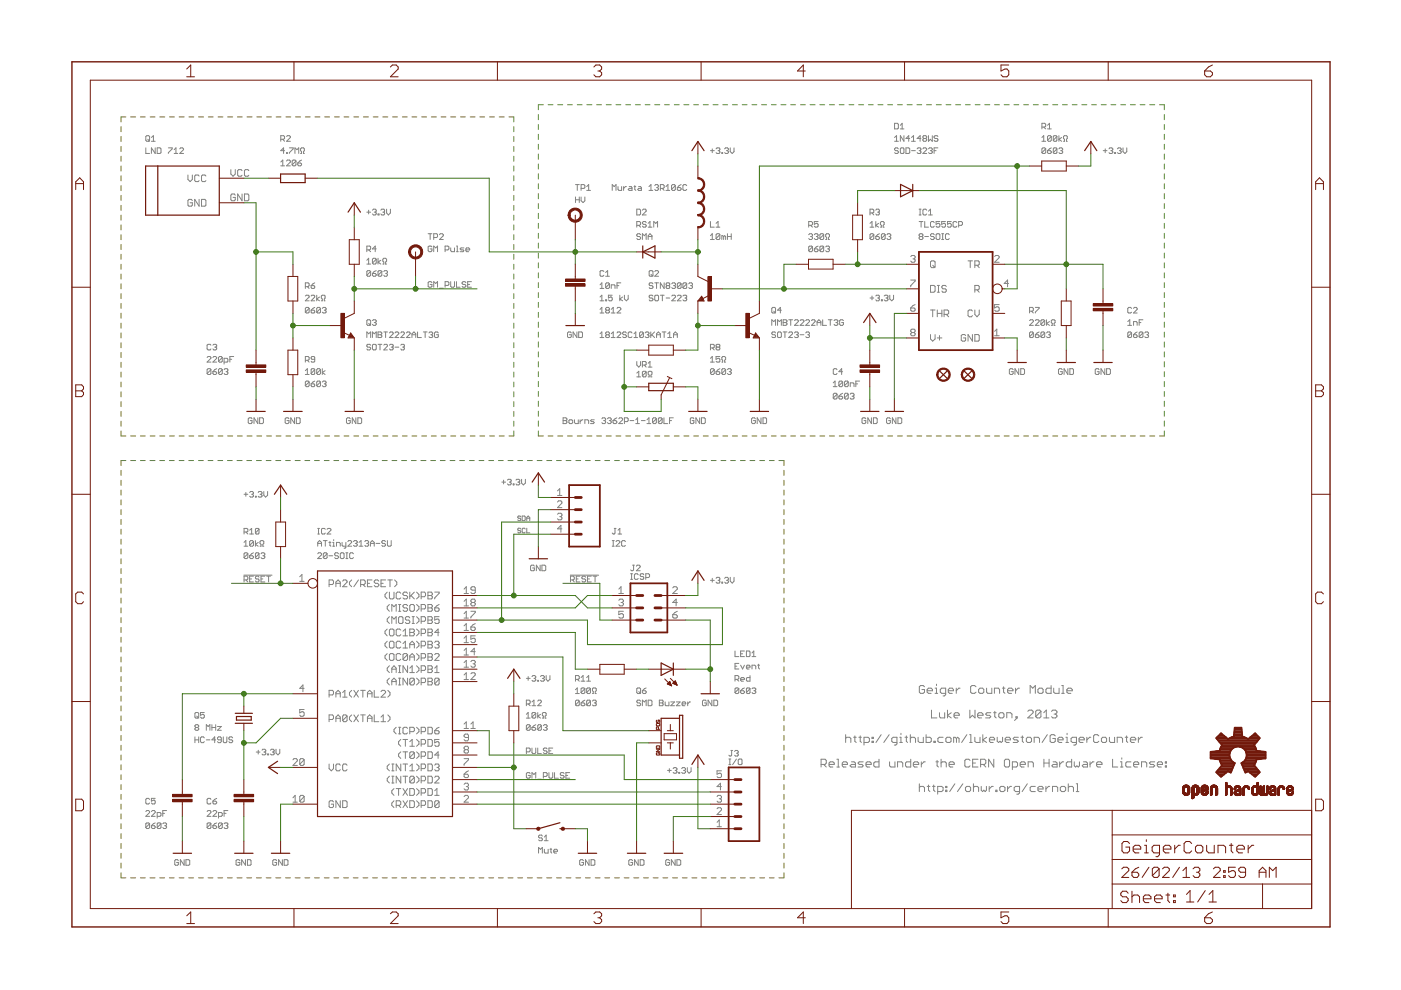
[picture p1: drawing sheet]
<svg xmlns="http://www.w3.org/2000/svg" width="297mm" height="210mm" viewBox="0 0 297 210" stroke-linecap="round" stroke-linejoin="round" font-family="sans-serif">
<g fill="none" stroke="#807b1d" stroke-width=".21">
<path d="M25.7 26.9v1M25.7 28.9v1.1M25.7 31.1v1M25.7 33.1v1.1M25.7 35.2v1.1M25.7 37.3v1M25.7 39.4v1M26.7 24.8h-1v1M27.7 24.8h1.1M29.8 24.8h1M31.8 24.8h1.1M33.9 24.8h1"/>
<path d="M36 24.8h1M38 24.8h1M40.1 24.8h1M42.1 24.8h1M44.2 24.8h1M46.2 24.8h1.1M48.3 24.8h1M50.3 24.8h1.1M52.4 24.8h1M54.5 24.8h1M56.5 24.8h1M58.6 24.8h1"/>
<path d="M60.6 24.8h1M62.7 24.8h1M64.7 24.8h1.1M66.8 24.8h1M68.8 24.8h1.1M70.9 24.8h1M73 24.8h1M75 24.8h1M77.1 24.8h1M79.1 24.8h1M81.2 24.8h1M83.2 24.8h1.1"/>
<path d="M85.3 24.8h1M87.3 24.8h1.1M89.4 24.8h1M91.5 24.8h1M93.5 24.8h1M95.6 24.8h1M97.6 24.8h1M99.7 24.8h1M101.7 24.8h1.1M103.8 24.8h1M105.8 24.8h1.1M107.9 24.8h1v1"/>
<path d="M108.9 26.9v1M108.9 28.9v1.1M108.9 31.1v1M108.9 33.1v1.1M108.9 35.2v1.1M108.9 37.3v1M108.9 39.4v1M114.1 24.3v1.1M114.1 26.4v1.1M114.1 28.5v1.1M114.1 30.6v1M114.1 32.7v1.1"/>
<path d="M114.1 34.8v1M114.1 36.9v1.1M114.1 39v1M115.2 22.2h-1.1v1.1M116.2 22.2h1M118.2 22.2h1.1M120.3 22.2h1M122.4 22.2h1M124.4 22.2h1.1M126.5 22.2h1M128.5 22.2h1.1M130.6 22.2h1"/>
<path d="M132.7 22.2h1M134.7 22.2h1.1M136.8 22.2h1M138.8 22.2h1.1M140.9 22.2h1M143 22.2h1M145 22.2h1.1M147.1 22.2h1M149.1 22.2h1.1M151.2 22.2h1M153.3 22.2h1M155.3 22.2h1"/>
<path d="M157.4 22.2h1M159.4 22.2h1.1M161.5 22.2h1M163.5 22.2h1.1M165.6 22.2h1M167.7 22.2h1M169.7 22.2h1M171.8 22.2h1M173.8 22.2h1M175.9 22.2h1M177.9 22.2h1.1M180 22.2h1"/>
<path d="M182 22.2h1.1M184.1 22.2h1M186.2 22.2h1M188.2 22.2h1M190.3 22.2h1M192.3 22.2h1.1M194.4 22.2h1M196.4 22.2h1.1M198.5 22.2h1.1M200.6 22.2h1M202.6 22.2h1.1M204.7 22.2h1"/>
<path d="M206.8 22.2h1M208.8 22.2h1.1M210.9 22.2h1M212.9 22.2h1.1M215 22.2h1M217.1 22.2h1M219.1 22.2h1M221.2 22.2h1M223.2 22.2h1.1M225.3 22.2h1M227.3 22.2h1.1M229.4 22.2h1"/>
<path d="M231.4 22.2h1.1M233.5 22.2h1M235.6 22.2h1M237.6 22.2h1M239.7 22.2h1M241.7 22.2h1M243.8 22.2h1M245.8 22.2h1.1v1.1M246.9 24.3v1.1M246.9 26.4v1.1M246.9 28.5v1.1M246.9 30.6v1"/>
<path d="M246.9 32.7v1.1M246.9 34.8v1M246.9 36.9v1.1M246.9 39v1M25.7 41.4v1.1M25.7 43.5v1.1M25.7 45.6v1.1M25.7 47.7v1.1M25.7 49.8v1M25.7 51.8v1.1M25.7 53.9v1.1M25.7 56v1.1"/>
<path d="M25.7 58.1v1.1M108.9 41.4v1.1M108.9 43.5v1.1M108.9 45.6v1.1M108.9 47.7v1.1M108.9 49.8v1M108.9 51.8v1.1M108.9 53.9v1.1M108.9 56v1.1M108.9 58.1v1.1M114.1 41v1.1M114.1 43.2v1"/>
<path d="M114.1 45.2v1.1M114.1 47.4v1M114.1 49.5v1M114.1 51.5v1.1M114.1 53.7v1M114.1 55.7v1.1M114.1 57.9v1M114.1 59.9v1.1M246.9 41v1.1M246.9 43.2v1M246.9 45.2v1.1M246.9 47.4v1"/>
<path d="M246.9 49.5v1M246.9 51.5v1.1M246.9 53.7v1M246.9 55.7v1.1M246.9 57.9v1M246.9 59.9v1.1M25.7 60.2v1M25.7 62.3v1M25.7 64.3v1.1M25.7 66.4v1.1M25.7 68.5v1.1M25.7 70.6v1.1"/>
<path d="M25.7 72.7v1M25.7 74.7v1.1M25.7 76.8v1.1M25.7 78.9v1.1M108.9 60.2v1M108.9 62.3v1M108.9 64.3v1.1M108.9 66.4v1.1M108.9 68.5v1.1M108.9 70.6v1.1M108.9 72.7v1M108.9 74.7v1.1"/>
<path d="M108.9 76.8v1.1M108.9 78.9v1.1M114.1 62v1.1M114.1 64.1v1.1M114.1 66.2v1.1M114.1 68.3v1.1M114.1 70.4v1.1M114.1 72.5v1.1M114.1 74.6v1.1M114.1 76.7v1.1M114.1 78.8v1.1M246.9 62v1.1"/>
<path d="M246.9 64.1v1.1M246.9 66.2v1.1M246.9 68.3v1.1M246.9 70.4v1.1M246.9 72.5v1.1M246.9 74.6v1.1M246.9 76.7v1.1M246.9 78.8v1.1M25.7 91.4v1h1M25.7 81v1M25.7 83.1v1M25.7 85.2v1"/>
<path d="M25.7 87.2v1.1M25.7 89.3v1.1M25.7 99.7v1.1M26.7 97.6h-1v1.1M27.7 92.4h1.1M27.7 97.6h1.1M29.8 92.4h1M29.8 97.6h1M31.8 97.6h1.1M31.8 92.4h1.1M33.9 92.4h1M33.9 97.6h1"/>
<path d="M35.9 97.6h1M36 92.4h1M38 92.4h1M38 97.6h1M40 97.6h1M40.1 92.4h1M42.1 92.4h1M42.1 97.6h1M44.1 97.6h1M44.2 92.4h1M46.2 97.6h1M46.2 92.4h1.1"/>
<path d="M48.2 97.6h1M48.3 92.4h1M50.3 97.6h1M50.3 92.4h1.1M52.3 97.6h1.1M52.4 92.4h1M54.4 97.6h1M54.5 92.4h1M56.4 97.6h1.1M56.5 92.4h1M58.5 97.6h1M58.6 92.4h1"/>
<path d="M60.5 97.6h1.1M60.6 92.4h1M62.6 97.6h1M62.7 92.4h1M64.7 97.6h1M64.7 92.4h1.1M66.7 97.6h1M66.8 92.4h1M68.8 97.6h1M68.8 92.4h1.1M70.8 97.6h1M70.9 92.4h1"/>
<path d="M72.9 97.6h1M73 92.4h1M74.9 97.6h1M75 92.4h1M77 97.6h1M77.1 92.4h1M79 97.6h1M79.1 92.4h1M81 97.6h1.1M81.2 92.4h1M83.1 97.6h1M83.2 92.4h1.1"/>
<path d="M85.1 97.6h1.1M85.3 92.4h1M87.2 97.6h1M87.3 92.4h1.1M89.2 97.6h1.1M89.4 92.4h1M91.3 97.6h1M91.5 92.4h1M93.4 97.6h1M93.5 92.4h1M95.4 97.6h1M95.6 92.4h1"/>
<path d="M97.5 97.6h1M97.6 92.4h1M99.5 97.6h1.1M99.7 92.4h1M101.6 97.6h1M101.7 92.4h1.1M103.6 97.6h1.1M103.8 92.4h1M105.7 97.6h1M105.8 92.4h1.1M107.7 97.6h1.1M108.9 91.4v1h-1"/>
<path d="M108.9 81v1M108.9 83.1v1M108.9 85.2v1M108.9 87.2v1.1M108.9 89.3v1.1M109.8 97.6h1M111.8 97.6h1.1M113.9 97.6h1M114.1 91.4v1h1.1M114.1 80.9v1.1M114.1 83v1.1M114.1 85.1v1.1"/>
<path d="M114.1 87.2v1M114.1 89.3v1.1M115.9 97.6h1.1M116.2 92.4h1M118 97.6h1M118.2 92.4h1.1M120 97.6h1M120.3 92.4h1M122.1 97.6h1M122.4 92.4h1M124.1 97.6h1M124.4 92.4h1.1"/>
<path d="M126.2 97.6h1M126.5 92.4h1M128.2 97.6h1.1M128.5 92.4h1.1M130.3 97.6h1M130.6 92.4h1M132.3 97.6h1.1M132.7 92.4h1M134.4 97.6h1M134.7 92.4h1.1M136.5 97.6h1M136.8 92.4h1"/>
<path d="M138.5 97.6h1M138.8 92.4h1.1M140.6 97.6h1M140.9 92.4h1M142.6 97.6h1M143 92.4h1M144.7 97.6h1M145 92.4h1.1M146.7 97.6h1.1M147.1 92.4h1M148.8 97.6h1M149.1 92.4h1.1"/>
<path d="M150.8 97.6h1M151.2 92.4h1M152.9 97.6h1M153.3 92.4h1M154.9 97.6h1M155.3 92.4h1M157 97.6h1M157.4 92.4h1M159 97.6h1M159.4 92.4h1.1M161.1 97.6h1M161.5 92.4h1"/>
<path d="M163.1 97.6h1M163.5 92.4h1.1M165.2 97.6h1v1.1M165.6 92.4h1M166.2 99.7v1.1M167.7 92.4h1M169.7 92.4h1M171.8 92.4h1M173.8 92.4h1M175.9 92.4h1M177.9 92.4h1.1M180 92.4h1"/>
<path d="M182 92.4h1.1M184.1 92.4h1M186.2 92.4h1M188.2 92.4h1M190.3 92.4h1M192.3 92.4h1.1M194.4 92.4h1M196.4 92.4h1.1M198.5 92.4h1.1M200.6 92.4h1M202.6 92.4h1.1M204.7 92.4h1"/>
<path d="M206.8 92.4h1M208.8 92.4h1.1M210.9 92.4h1M212.9 92.4h1.1M215 92.4h1M217.1 92.4h1M219.1 92.4h1M221.2 92.4h1M223.2 92.4h1.1M225.3 92.4h1M227.3 92.4h1.1M229.4 92.4h1"/>
<path d="M231.4 92.4h1.1M233.5 92.4h1M235.6 92.4h1M237.6 92.4h1M239.7 92.4h1M241.7 92.4h1M243.8 92.4h1M246.9 91.4v1h-1.1M246.9 80.9v1.1M246.9 83v1.1M246.9 85.1v1.1M246.9 87.2v1"/>
<path d="M246.9 89.3v1.1M25.7 101.8v1.1M25.7 103.9v1.1M25.7 106v1M25.7 108.1v1M25.7 110.1v1.1M25.7 112.2v1.1M25.7 114.3v1.1M25.7 116.4v1.1M25.7 118.5v1M166.2 101.8v1.1M166.2 103.9v1.1"/>
<path d="M166.2 106v1M166.2 108.1v1M166.2 110.1v1.1M166.2 112.2v1.1M166.2 114.3v1.1M166.2 116.4v1.1M166.2 118.5v1M25.7 120.5v1.1M25.7 122.6v1.1M25.7 124.7v1.1M25.7 126.8v1.1M25.7 128.9v1"/>
<path d="M25.7 131v1M25.7 133v1.1M25.7 135.1v1.1M25.7 137.2v1M25.7 139.3v1.1M166.2 120.5v1.1M166.2 122.6v1.1M166.2 124.7v1.1M166.2 126.8v1.1M166.2 128.9v1M166.2 131v1M166.2 133v1.1"/>
<path d="M166.2 135.1v1.1M166.2 137.2v1M166.2 139.3v1.1M25.7 141.4v1M25.7 143.5v1M25.7 145.5v1.1M25.7 147.6v1.1M25.7 149.7v1M25.7 151.8v1M25.7 153.9v1M25.7 155.9v1.1M25.7 158v1.1"/>
<path d="M166.2 141.4v1M166.2 143.5v1M166.2 145.5v1.1M166.2 147.6v1.1M166.2 149.7v1M166.2 151.8v1M166.2 153.9v1M166.2 155.9v1.1M166.2 158v1.1M25.7 160.1v1M25.7 162.2v1M25.7 164.3v1"/>
<path d="M25.7 166.4v1M25.7 168.4v1.1M25.7 170.5v1.1M25.7 172.6v1M25.7 174.6v1.1M25.7 176.8v1M25.7 178.8v1.1M166.2 160.1v1M166.2 162.2v1M166.2 164.3v1M166.2 166.4v1M166.2 168.4v1.1"/>
<path d="M166.2 170.5v1.1M166.2 172.6v1M166.2 174.6v1.1M166.2 176.8v1M166.2 178.8v1.1M25.7 180.9v1.1M25.7 183v1M25.7 185.1v1h1M27.7 186.1h1.1M29.8 186.1h1M31.8 186.1h1.1M33.9 186.1h1"/>
<path d="M35.9 186.1h1M38 186.1h1M40 186.1h1M42.1 186.1h1M44.1 186.1h1M46.2 186.1h1M48.2 186.1h1M50.3 186.1h1M52.3 186.1h1.1M54.4 186.1h1M56.4 186.1h1.1M58.5 186.1h1"/>
<path d="M60.5 186.1h1.1M62.6 186.1h1M64.7 186.1h1M66.7 186.1h1M68.8 186.1h1M70.8 186.1h1M72.9 186.1h1M74.9 186.1h1M77 186.1h1M79 186.1h1M81 186.1h1.1M83.1 186.1h1"/>
<path d="M85.1 186.1h1.1M87.2 186.1h1M89.2 186.1h1.1M91.3 186.1h1M93.4 186.1h1M95.4 186.1h1M97.5 186.1h1M99.5 186.1h1.1M101.6 186.1h1M103.6 186.1h1.1M105.7 186.1h1M107.7 186.1h1.1"/>
<path d="M109.8 186.1h1M111.8 186.1h1.1M113.9 186.1h1M115.9 186.1h1.1M118 186.1h1M120 186.1h1M122.1 186.1h1M124.1 186.1h1M126.2 186.1h1M128.2 186.1h1.1M130.3 186.1h1M132.3 186.1h1.1"/>
<path d="M134.4 186.1h1M136.5 186.1h1M138.5 186.1h1M140.6 186.1h1M142.6 186.1h1M144.7 186.1h1M146.7 186.1h1.1M148.8 186.1h1M150.8 186.1h1M152.9 186.1h1M154.9 186.1h1M157 186.1h1"/>
<path d="M159 186.1h1M161.1 186.1h1M163.1 186.1h1M166.2 185.1v1h-1M166.2 180.9v1.1M166.2 183v1"/>
</g>
<g fill="none" stroke="#808080" stroke-width=".21">
<path d="M30.9 28.9l.2-.1 .6 .1v.8l-.2 .3h-.4l-.2-.3zM30.9 31.4v1.1h.8M31.3 29.5l.4 .5M32.1 30h.8M32.1 29.2l.4-.4v1.2M32.9 31.4v1.1l-.8-1.1v1.1M33.3 31.4h.6l.2 .2v.8l-.2 .1h-.6zM35.7 31.4h.8v.2l-.8 .8v.1M36.9 32.5h.8M36.9 31.7l.4-.3v1.1M38.1 31.6l.2-.2h.4l.2 .2v.1l-.8 .8h.8M39.8 37.1v.9l.5 .5 .5-.5v-.9"/>
<path d="M42.2 37.3l-.2-.2h-.5l-.2 .2v1l.2 .2h.5l.2-.2M43.7 37.3l-.3-.2h-.5l-.2 .2v1l.2 .2h.5l.3-.2M48.9 36v.9l.5 .5 .5-.5v-.9M51.3 36.2l-.2-.2h-.5l-.2 .2v1l.2 .2h.5l.2-.2M52.8 36.2l-.3-.2h-.5l-.2 .2v1l.2 .2h.5l.3-.2M59.5 34.4l.5-.5v1.3M59.5 35.2h.8M59.5 29.5h.6l.2-.1v-.5l-.2-.1h-.6v1.2M60 29.5l.3 .5M60.3 31.9h-.8l.6-.5v1.1M60.8 32.4h.1v.1h-.1zM60.8 34.1l.1-.2h.5l.2 .2v.3l-.8 .8h.8"/>
<path d="M60.8 28.9l.1-.1h.5l.2 .1v.3l-.8 .8h.8M61.4 31.4h.8v.2l-.8 .8v.1M62.5 32.5v-1.1l.5 .3 .3-.3v1.1M62.7 34.1v.8l-.2 .3h-.3l-.3-.3M62.7 34.1l-.2-.2h-.3l-.3 .2v.8M62.7 34.1l-.8 .8M63.1 34.6h.6l.2 .3-.2 .3h-.4l-.2-.3zM63.7 32.5h.2v-.3l-.2-.3v-.3l.2-.2h.5l.1 .2-.1 .6v.3h.1M63.9 33.9l-.8 .7M122 39.1h.8M122.4 39.1v1.3M123.2 39.9h.6l.2-.1v-.4l-.2-.3h-.6v1.3"/>
<path d="M124.4 39.6l.4-.5v1.3M131 39.6v.6l.2 .2h.6v-.8M132.2 39.6v.8M132.8 39.6h-.2l-.4 .3M133.4 39.6h.4l.2 .2v.6h-.6l-.2-.2 .2-.3h.6M134.4 39.6h.4M134.6 39.4v.8l.2 .2M135.4 39.6h.4l.2 .2v.6h-.6l-.2-.2 .2-.3h.6M137.6 39.6l.4-.5v1.3M138.8 39.4l.2-.3h.4l.2 .3-.2 .4M139.2 39.8h.2M139.4 39.8l.2 .1-.2 .5h-.4l-.2-.2"/>
<path d="M140 39.9h.6l.2-.1v-.4l-.2-.3h-.6v1.3M140.4 39.9l.4 .5M141.2 39.6l.4-.5v1.3M143.2 39.4v.8l-.2 .2h-.4l-.2-.2M143.2 39.4l-.2-.3h-.4l-.2 .3v.8M143.2 39.4l-.8 .8M143.6 39.8h.6l.2 .4-.2 .2h-.4zM144.4 39.1l-.8 .7M145.6 39.4l-.2-.3h-.4l-.2 .3v.8l.2 .2h.4l.2-.2M150.6 31.9h.8M151 31.6v.8M151.8 31.6l.2-.2h.5l.1 .2-.1 .3"/>
<path d="M152.2 31.9h.3M152.5 31.9l.1 .3-.1 .3h-.5l-.2-.1M153 32.4h.2v.1h-.2zM153.6 31.6l.2-.2h.4l.2 .2-.2 .3M154 31.9h.2M154.2 31.9l.2 .3-.2 .3-.6-.1M154.8 31.4v.8l.4 .3 .4-.3v-.8M189.7 29.2l.4-.4v1.2M189.7 30h.8M189.7 26.1h.6l.2 .3v.8l-.2 .1h-.6zM190.5 31.6l-.2-.2h-.4l-.2 .3 .2 .2h.4l.2 .5-.2 .1-.6-.1M190.9 27.3h.8"/>
<path d="M190.9 26.6l.4-.5v1.2M191.1 31.4h.4l.2 .2v.8l-.2 .1h-.4l-.2-.1v-.8zM191.7 28.8v1.2l-.8-1.2v1.2M192.1 31.4h.6l.2 .2v.8l-.2 .1h-.6zM192.9 29.4h-.8l.6-.6v1.2M193.3 31.9h.8M193.3 30h.8M193.3 29.2l.4-.4v1.2M194.4 31.6l.3-.2h.4l.2 .2-.2 .3M194.9 31.9h.2M195.1 31.9l.2 .3-.2 .3h-.4l-.3-.1M195.3 29.4h-.9l.7-.6v1.2"/>
<path d="M195.7 31.6l.1-.2h.5l.2 .2v.1l-.8 .8h.8M195.8 29.4l-.1-.2 .1-.4h.5l.2 .1-.2 .5M195.8 29.4l-.1 .1 .1 .5h.5l.2-.3-.2-.3M195.8 29.4h.5M196.9 28.8v1.2l.3-.5 .5 .5v-1.2M196.9 31.6l.2-.2h.4l.2 .2-.2 .3M197.2 31.9h.3M197.5 31.9l.2 .3-.2 .3-.6-.1M198 31.9h.5M198.9 28.9l-.2-.1h-.4l-.3 .1 .3 .5h.4l.2 .1-.2 .5h-.4l-.3-.3M198.9 31.4h-.9v1.1M220.9 26.9h.6l.2-.2v-.3l-.2-.3h-.6v1.2"/>
<path d="M220.9 30h.8M220.9 29.2l.4-.4v1.2M221.3 26.9l.4 .4M221.7 31.6v.8l-.2 .1-.6-.1M221.7 31.6l-.2-.2h-.4l-.2 .2v.8M221.7 31.6l-.8 .8M222.1 31.9h.6l.2 .5-.6 .1-.2-.1zM222.1 26.6l.4-.5v1.2M222.1 27.3h.8M222.9 28.9l-.2-.1-.6 .1v.8M222.9 28.9l-.8 .8M222.9 28.9v.8l-.2 .3h-.4l-.2-.3"/>
<path d="M222.9 31.4l-.8 .5M224.1 28.9v.8l-.2 .3h-.4l-.2-.3M224.1 31.6v.8l-.2 .1h-.4l-.2-.1M224.1 31.6l-.2-.2h-.4l-.2 .2v.8M224.1 28.9l-.2-.1h-.4l-.2 .1v.8M224.1 28.9l-.8 .8M224.1 31.6l-.8 .8M224.5 28.8v1.2M224.5 31.6l.2-.2h.4l.2 .2-.2 .3M224.9 31.9h.2M225.1 31.9l.2 .3-.2 .3-.6-.1M225.1 29.2l-.6 .3 .6 .5"/>
<path d="M225.5 30h.2v-.5l-.2-.1v-.5l.2-.1h.4l.2 .1v.5l-.2 .1v.5h.2M233.9 31.9h.8M234.3 31.6v.8M235.1 31.6l.2-.2h.4l.2 .2-.2 .3M235.5 31.9h.2M235.7 31.9l.2 .3-.2 .3h-.4l-.2-.1M236.3 32.4h.2v.1h-.2zM236.9 31.6l.2-.2h.4l.2 .2-.2 .3M237.3 31.9h.2M237.5 31.9l.2 .3-.2 .3-.6-.1M238.1 31.4v.8l.4 .3 .4-.3v-.8M40.8 42.5l-.2-.2h-.5l-.3 .2v1l.3 .2h.5l.2-.2v-.5h-.5"/>
<path d="M42.2 42.3v1.4l-.9-1.4v1.4M42.7 42.3h.7l.3 .2v1l-.3 .2h-.7zM49.9 41.4l-.2-.3h-.5l-.3 .3v1l.3 .2h.5l.2-.2v-.5h-.5M51.3 41.1v1.5l-.9-1.5v1.5M51.8 41.1h.7l.3 .3v1l-.3 .2h-.7zM66.7 60l-.7 .6M77.8 53h.6l.2-.2v-.5l-.2-.1h-.6v1.2M77.8 45h.8M77.8 55.2l.4-.4v1.2M77.8 56h.8M78.2 44.6v.8M78.2 53l.4 .4"/>
<path d="M78.6 57.6l-.2-.2h-.5l-.1 .2v.8M78.6 57.6v.8l-.2 .2h-.5l-.1-.2M78.6 57.6l-.8 .8M79 58h.6l.2 .4-.2 .2h-.4l-.2-.2zM79 44.6l.2-.3h.4l.2 .3-.2 .4M79.3 45h.3M79.6 45l.2 .2-.2 .4h-.4l-.2-.2M79.8 55l-.2-.2h-.4l-.2 .2v.8M79.8 55v.8l-.2 .2h-.4l-.2-.2M79.8 52.8h-.8l.6-.6v1.2M79.8 55l-.8 .8M79.8 57.4l-.5 .2-.3 .4"/>
<path d="M80.1 45.4h.3v.2h-.3zM80.1 54.8v1.2M80.7 44.6l.3-.3h.4l.1 .3-.1 .4M80.7 55.2l-.6 .4 .6 .4M81 57.6l-.3-.2-.6 .2v.8M81 57.6v.8l-.3 .2h-.3l-.3-.2M81 57.6l-.9 .8M81.2 56h.2v-.4l-.2-.2v-.4l.2-.2h.4l.2 .2v.4l-.2 .2v.4h.2M81.2 45h.2M81.4 57.6l.1-.2h.5l.1 .2-.1 .4M81.4 45l.1 .2-.1 .4h-.4l-.3-.2M81.8 58h.2"/>
<path d="M82 58l.1 .2-.1 .4h-.5l-.1-.2M82 44.3v.9l.3 .4 .5-.4v-.9M90.8 49.6h.8M91.2 49.6v1.2M91.6 52.3l-.2-.1-.6 .1v.9l.2 .2h.4l.2-.2v-.4h-.4M91.6 59.9l-.2-.2h-.4l-.2 .2v.8l.2 .2 .6-.2v-.4h-.4M92 50.4h.6l.2-.3-.2-.5h-.6v1.2M92 53.4v-1.2l.4 .4 .4-.4v1.2M93.2 49.8l.2-.2h.4l.2 .2v.2l-.8 .8h.8M94.4 53h.6l.2-.2v-.5l-.2-.1h-.6v1.2M95.6 52.6v.6l.2 .2h.6v-.8M95.6 59.7v1l.2 .2 .6-.2v-1"/>
<path d="M96.8 52.2h.2v1.2M96.8 53.4h.4M96.8 59.7v1.2h.7M98.4 52.6h-.6l-.3 .2 .3 .2h.4l.2 .2-.2 .2h-.7M98.8 53h.8l-.2-.4h-.5l-.1 .2 .1 .6h.5M98.8 59.9l-.2-.2h-.4l-.2 .4 .2 .2h.4l.2 .4-.2 .2-.6-.2M100 59.7h-.8v1.2h.8M122 41.8v1.2M122 42.4h.8M122.8 41.8v1.2M123.2 41.8v.8l.4 .4 .4-.4v-.8M124.4 40.4h.8"/>
<path d="M128 57.6l-.2-.2h-.4l-.2 .2v.8l.2 .2h.4l.2-.2M128.4 58.6h.8M128.4 57.8l.4-.4v1.2M129.8 40.4v-1.3l.4 .5 .4-.5v1.3M131.6 60h-.8v1.2M135 44.3h.6l.2 .3v.8l-.2 .2h-.6zM135 47.8h.6l.2-.2v-.4l-.2-.2h-.6v1.2M135.4 47.8l.4 .4M135.8 49.8l-.2-.2h-.4l-.2 .2 .2 .3h.4l.2 .3-.2 .4h-.4l-.2-.2M136.2 44.6l.2-.3h.4l.2 .3v.2l-.8 .8h.8M136.2 50.8v-1.2l.4 .4 .4-.4v1.2M137 47.2l-.2-.2h-.4l-.2 .2 .2 .4h.4l.2 .2-.2 .4h-.4l-.2-.3"/>
<path d="M137.4 48.2h.8M137.4 50.1h.8M137.4 50.8v-.8l.4-.4 .4 .4v.8M137.4 47.4l.4-.4v1.2M137.6 40.4h.8M137.8 57.4h.4l.2 .2v.8l-.2 .2h-.4l-.2-.2v-.8zM138 58.2l.4 .4M138.6 48.2v-1.2l.4 .4 .4-.4v1.2M138.8 57.6l.2-.2 .6 .2v.2l-.8 .8h.8M138.8 60h.8M139.2 60v1.2M140.8 60v1.2l-.8-1.2v1.2"/>
<path d="M141.2 40.4h.8M150.6 47v1.2h.8M150.6 50.8h.8M150.6 50l.4-.4v1.2M151.8 48.2h.8M151.8 47.4l.4-.4v1.2M152.6 49.8l-.1-.2h-.5l-.2 .2v.8M152.6 49.8v.8l-.1 .2h-.5l-.2-.2M152.6 49.8l-.8 .8M153.4 50.1l-.4-.1v.8M153.4 50.1l.2-.1 .2 .1v.7M153.4 50.1v.7"/>
<path d="M154.2 50.1h.8M154.2 49.6v1.2M155 49.6v1.2M171.5 47.8h.6l.2-.2v-.4l-.2-.2h-.6v1.2M171.5 49.8l.2-.2h.4l.2 .2-.2 .3M171.8 50.1h.3M171.8 47.8l.5 .4M172.1 50.1l.2 .3-.2 .4h-.4l-.2-.2M172.3 52.3l-.2-.1-.6 .1v.9M172.3 52.3v.9l-.2 .2h-.4l-.2-.2M172.3 52.3l-.8 .9M172.6 52.8h.6l.3 .4-.3 .2h-.3l-.3-.2z"/>
<path d="M172.6 49.8l.3-.2h.3l.3 .2-.3 .3M173.1 50.1h.1M173.2 50.1l.3 .3-.3 .4h-.3l-.3-.2M173.5 47h-.9v.6l.5-.2 .4 .2v.3l-.3 .3h-.3l-.3-.3M173.5 52.2l-.9 .6M174.6 52.3l-.1-.1h-.5l-.2 .1v.9M174.6 52.3v.9l-.1 .2h-.5l-.2-.2M174.6 49.8l-.1-.2h-.5l-.2 .2v.8M174.6 49.8v.8l-.1 .2h-.5l-.2-.2M174.6 49.8l-.8 .8M174.6 52.3l-.8 .9M175.1 52.3l.6-.1 .2 .1-.2 .5"/>
<path d="M175.1 50.8h.2v-.4l-.2-.3v-.3l.2-.2h.4l.2 .2v.3l-.2 .3v.4h.2M175.4 52.8h.3M175.7 52.8l.2 .2-.2 .4h-.4l-.2-.2M184.5 47.4l.4-.4v1.2M184.5 45.2h.5l.3-.2v-.4l-.3-.3h-.5v1.3M184.5 48.2h.8M184.9 45.2l.4 .4M185.3 49.8v.8l-.3 .2h-.3l-.2-.2M185.3 49.8l-.3-.2h-.3l-.2 .2v.8M185.3 49.8l-.8 .8M185.7 44.6l.2-.3h.4l.1 .3-.1 .4M185.7 50.1h.6l.1 .5-.1 .2h-.4l-.2-.2z"/>
<path d="M185.7 47v1.2M186.1 45h.2M186.3 45l.1 .2-.1 .4h-.4l-.2-.2M186.3 47.4l-.6 .4 .6 .4M186.4 49.6l-.7 .5M186.7 48.2h.2v-.4l-.2-.2v-.4l.2-.2h.4l.2 .2v.4l-.2 .2v.4h.2M187.7 49.8l-.2-.2h-.4l-.2 .2v.8M187.7 49.8v.8l-.2 .2h-.4l-.2-.2M187.7 49.8l-.8 .8M188.1 49.8l.2-.2h.3l.3 .2-.3 .3M188.5 50.1h.1M188.6 50.1l.3 .3-.3 .4h-.3l-.2-.2"/>
<path d="M193.1 59.4h.9v.2l-.9 1v.2M193.1 54.4l.2-.2h.5l.2 .2-.2 .5M193.6 54.9h.2M193.8 54.9l.2 .2-.2 .5h-.5l-.2-.2M194.9 44.3h.4M194.9 45.6h.4M194.9 47h.8M195.1 50.1l-.2-.1 .2-.4h.4l.2 .2-.2 .3M195.1 50.1l-.2 .3 .2 .4h.4l.2-.2-.2-.5M195.1 50.1h.4M195.1 44.3v1.3M195.3 47v1.2"/>
<path d="M196.1 47v1.2h.8M196.1 50.1h.8M196.5 44.6l-.2-.3h-.4l-.2 .3v.8l.2 .2h.4l.2-.2M196.9 45.6h.8M196.9 44.8l.4-.5v1.3M197.3 55.5l.2-.2h.5l.3 .2v1l-.3 .3h-.5l-.2-.3zM197.7 56.2l.6 .6M198.1 47.2l-.2-.2h-.4l-.2 .2v.7l.2 .3h.4l.2-.3M198.1 49.8l-.2-.2h-.4l-.2 .2 .2 .3h.4l.2 .3-.2 .4h-.4l-.2-.2M198.7 49.6h.4l.2 .2v.8l-.2 .2h-.4l-.2-.2v-.8zM199.3 47h-.8v.6l.4-.2 .4 .2v.3l-.2 .3h-.4l-.2-.3M199.7 49.6h.4"/>
<path d="M199.7 50.8h.4M199.9 49.6v1.2M200.5 47h-.8v.6l.4-.2 .4 .2-.2 .6h-.4l-.2-.3M201.3 49.8l-.2-.2h-.4l-.2 .2v.8l.2 .2h.4l.2-.2M201.7 47h-.8v.6l.4-.2 .4 .2v.3l-.2 .3h-.4l-.2-.3M202.9 47.2l-.2-.2h-.4l-.2 .2v.7l.2 .3h.4l.2-.3M203.3 47.8h.5l.3-.2v-.4l-.3-.2h-.5v1.2M205.2 55.3h1M205.7 55.3v1.5M206.7 56.2h.7l.2-.2v-.5l-.2-.2h-.7v1.5M207.1 56.2l.5 .6M210.9 54.4l.2-.2h.5l.2 .2v.2l-.9 1h.9"/>
<path d="M43.9 75.8l.2-.2h.4l.2 .4-.8 .8h.8M44.7 78.4v.8l-.2 .2h-.4l-.2-.2M44.7 78.4l-.2-.2h-.4l-.2 .2v.8M44.7 73.2l-.2-.2h-.4l-.2 .2v.8l.2 .2h.4l.2-.2M44.7 78.4l-.8 .8M45.1 78.8h.6l.2 .4-.2 .2h-.4l-.2-.2zM45.1 73.2l.6-.2 .2 .2-.2 .4M45.1 75.8l.2-.2h.4l.2 .2v.2l-.8 .8h.8M45.5 73.6h.2M45.7 73.6l.2 .2-.2 .4h-.4l-.2-.2M45.9 78.2l-.8 .6M47.1 78.4v.8l-.2 .2h-.4l-.2-.2"/>
<path d="M47.1 78.4l-.2-.2h-.4l-.2 .2v.8M47.1 75.8v.8l-.2 .2-.6-.2M47.1 75.8l-.2-.2h-.4l-.2 .2v.8M47.1 75.8l-.8 .8M47.1 78.4l-.8 .8M47.5 78.4l.2-.2h.4l.2 .2-.2 .4M47.5 76.8h.6l.2-.2v-.4l-.2-.2h-.6v1.2M47.9 78.8h.2M48.1 78.8l.2 .2-.2 .4h-.4l-.2-.2M48.7 76.2h.4M49.5 75.6h-.8v1.2M64.7 78.6l.5-.4v1.2"/>
<path d="M64.7 79.4h.8M64.7 60.8h.6l.2-.2v-.4l-.2-.2h-.6v1.2M64.7 76.4h.6l.2-.2v-.4l-.2-.2h-.6v1.2M64.7 62.8l.2-.2 .6 .2v.2l-.8 .8h.8M65.2 76.4l.3 .4M65.2 60.8l.3 .4M65.5 65.4l-.2-.2h-.4l-.2 .2v.8M65.5 65.4v.8l-.2 .2-.6-.2M65.5 65.4l-.8 .8M66 60.6h.6l.1 .4-.1 .2h-.5l-.1-.2zM66 65.8h.6l.1 .4-.1 .2h-.5l-.1-.2zM66 62.8l.1-.2h.5l.1 .2v.2l-.7 .8h.7"/>
<path d="M66.7 76.2h-.6l-.1-.2 .1-.4h.5l.1 .2v.8l-.1 .2h-.5l-.1-.2M66.7 78.4v.8l-.1 .2h-.5l-.1-.2M66.7 78.4l-.1-.2h-.5l-.1 .2v.8M66.7 78.4l-.7 .8M66.7 65.2l-.7 .6M67.2 62.6v1.2M67.7 63l-.5 .4 .5 .4M68 78.4v.8l-.3 .2h-.3l-.2-.2M68 78.4l-.3-.2h-.3l-.2 .2v.8M68 65.4l-.3-.2h-.3l-.2 .2v.8M68 65.4v.8l-.3 .2-.5-.2M68 78.4l-.8 .8"/>
<path d="M68 65.4l-.8 .8M68.1 63.8h.2v-.4l-.2-.2v-.4l.2-.2h.5l.1 .2v.4l-.1 .2v.4h.1M68.3 78.2v1.2M68.3 65.4l.2-.2h.4l.2 .2-.2 .4M68.8 65.8h.1M68.9 78.6l-.6 .4 .6 .4M68.9 65.8l.2 .2-.2 .4-.6-.2M77.8 68l.1-.2h.5l.2 .2v.8l-.2 .2h-.5l-.1-.2zM77.8 71.6v-1.2l.4 .4 .4-.4v1.2M78.2 68.6l.4 .4M78.6 73.2l-.2-.2h-.5l-.1 .2 .1 .4h.5l.2 .2-.2 .4h-.5l-.1-.2M79 73.2l.2-.2 .6 .2v.8l-.2 .2h-.4l-.2-.2z"/>
<path d="M79 71.6v-1.2l.3 .4 .5-.4v1.2M79 68l.6-.2 .2 .2-.2 .4M79.3 68.4h.3M79.6 68.4l.2 .2-.2 .4h-.4l-.2-.2M80.1 73h.9M80.1 70.4h.6l.3 .2-.3 .4 .3 .4-.3 .2h-.6zM80.1 71h.6M80.6 73v1.2M81.4 73.2l.1-.2h.5l.1 .2v.2l-.7 .8h.7M81.4 70.4h.7M81.8 70.4v1.2M82.6 73.2l.6-.2 .2 .2-.2 .4"/>
<path d="M82.6 70.6l.2-.2h.4l.2 .2v.2l-.8 .8h.8M82.9 73.6h.3M83.2 73.6l.2 .2-.2 .4h-.4l-.2-.2M83.7 73.6h.9M83.7 70.6l.3-.2h.3l.3 .2v.2l-.9 .8h.9M85 73.2l.1-.2h.5l.1 .2-.1 .4M85 70.6l.1-.2h.5l.1 .2-.7 1h.7M85.4 73.6h.2M85.6 73.6l.1 .2-.1 .4h-.5l-.1-.2M86.2 70.6l.2-.2h.4l.2 .2v.2l-.8 .8h.8M87.3 71h.8M87.3 71.6v-.8l.5-.4 .3 .4v.8"/>
<path d="M88.5 70.4v1.2h.8M89.8 70.4h.8M90.1 70.4v1.2M90.9 70.6l.3-.2h.3l.2 .2-.2 .4M91.3 71h.2M91.5 71l.2 .2-.2 .4-.6-.2M92 60.9v-1.2l.4 .4 .4-.4v1.2M92.9 70.6l-.2-.2h-.4l-.2 .2v.8l.2 .2 .6-.2v-.4h-.3M93.2 61.1h.8M94.4 60.5h.6l.2-.2v-.4l-.2-.2h-.6v1.2M99.2 60.3h.4M121.1 70.6l-.2-.2h-.4l-.2 .2v.8l.6 .2 .2-.2v-.4h-.4"/>
<path d="M122.3 70.4v1.2l-.8-1.2v1.2M122.7 70.4h.6l.2 .2v.8l-.2 .2h-.6zM127.2 71.6h.8M127.2 63.8h.8M127.2 66.4h.8M127.2 70.8l.4-.4v1.2M127.2 60.4l.4-.4v1.2M127.2 63l.4-.4v1.2M127.2 65.6l.4-.4v1.2M127.2 61.2h.8M128.4 63.6h.2v.2h-.2zM128.6 71l-.2-.2 .2-.4h.4l.2 .2-.2 .4"/>
<path d="M128.6 71l-.2 .2 .2 .4 .6-.2-.2-.4M128.6 71h.4M128.6 65.8l-.2-.2 .2-.4h.4l.2 .2-.2 .4M128.6 65.8l-.2 .2 .2 .4 .6-.2-.2-.4M128.6 65.8h.4M129.2 60.2v.8l-.2 .2-.6-.2M129.2 60.2l-.2-.2h-.4l-.2 .2v.8M129.2 60.2l-.8 .8M129.6 71.6h.8M129.6 66.4h.8M129.6 70.8l.4-.4v1.2M129.6 65.6l.4-.4v1.2"/>
<path d="M129.6 61.2v-.8h.6l.2 .2v.6M129.8 62.6h-.8v.6l.6-.2 .2 .2v.4l-.2 .2h-.4l-.2-.2M130.8 70.6l.2-.2h.4l.2 .2v.2l-.8 .8h.8M130.8 65.4l.2-.2h.4l.2 .2v.2l-.8 .8h.8M130.8 60.6h.4M131.4 62.6v1.2M132 63l-.6 .4 .6 .4M132.4 62.6v.8l.4 .4 .4-.4v-.8M132.8 70.6l-.2-.2h-.4l-.2 .2 .2 .4h.4l.2 .2-.2 .4-.6-.2M134 70.6l-.2-.2h-.4l-.2 .2v.8l.2 .2 .6-.2M134.4 71.6h.8M134.4 70.8l.4-.4v1.2"/>
<path d="M135 76.6v.8l.4 .4 .4-.4v-.8M135 79.1l.4-.4v1.2M135 79.9h.8M136.2 77.4h.6l.2-.2v-.4l-.2-.2h-.6v1.2M136.4 70.6l-.2-.2h-.4l-.2 .2v.8M136.4 70.6v.8l-.2 .2-.6-.2M136.4 70.6l-.8 .8M136.6 77.4l.4 .4M136.8 70.6l.2-.2h.4l.2 .2-.2 .4M137 78.9l-.2-.2h-.4l-.2 .2v.8M137 78.9v.8l-.2 .2h-.4l-.2-.2M137 78.9l-.8 .8"/>
<path d="M137.2 71h.2M137.4 71l.2 .2-.2 .4-.6-.2M137.4 77l.4-.4v1.2M137.4 79.9h.2v-.4l-.2-.2v-.4l.2-.2 .6 .2v.4l-.2 .2v.4h.2M137.4 77.8h.8M138 70.4v1.2M138.2 71l.6 .6M138.4 62.8l-.2-.2h-.4l-.2 .2 .2 .4h.4l.2 .2-.2 .4h-.4l-.2-.2M138.4 60.2l-.2-.2h-.4l-.2 .4 .2 .2h.4l.2 .4-.2 .2h-.4l-.2-.2M138.8 70.4l-.8 .8M138.8 62.8l.2-.2 .6 .2v.8l-.2 .2h-.4l-.2-.2zM139.2 71h.8"/>
<path d="M139.2 71.6v-.8l.4-.4 .4 .4v.8M140 62.6h.8M140.4 70.4h.8M140.4 62.6v1.2M140.8 70.4v1.2M141.2 63.2h.8M141.4 60.6l-.2-.2 .2-.4h.4l.2 .2-.2 .4M141.4 60.6l-.2 .2 .2 .4h.4l.2-.2-.2-.4M141.4 60.6h.4M141.6 71.6h.8M141.6 70.8l.4-.4v1.2M142.4 62.8l.2-.2 .6 .2v.2l-.8 .8h.8"/>
<path d="M142.4 60.2l.2-.2h.4l.2 .2-.2 .4M142.8 71h.8M142.8 71.6v-.8l.4-.4 .4 .4v.8M142.8 60.6h.2M143 60.6l.2 .2-.2 .4-.6-.2M143.6 62.8l.2-.2 .6 .2v.2l-.8 .8h.8M144.4 60.2l-.2-.2h-.4l-.2 .2v.8M144.4 60.2v.8l-.2 .2-.6-.2M144.4 60.2l-.8 .8M144.8 62.8l.2-.2h.4l.2 .2-.2 .4M145.2 63.2h.2M145.4 63.2l.2 .2-.2 .4h-.4l-.2-.2"/>
<path d="M145.6 60.2v.8l-.2 .2h-.4l-.2-.2M145.6 60.2l-.2-.2h-.4l-.2 .2v.8M145.6 60.2l-.8 .8M146 60.2l.2-.2h.4l.2 .2-.2 .4M146.4 60.6h.2M146.6 60.6l.2 .2-.2 .4-.6-.2M150.6 73.8h.6l.2-.2v-.4l-.2-.2h-.6v1.2M150.6 76.8h.8M150.6 76l.4-.4v1.2M151 73.8l.4 .4M151.4 78.4v.8l-.2 .2h-.4l-.2-.2M151.4 78.4l-.2-.2h-.4l-.2 .2v.8"/>
<path d="M151.4 78.4l-.8 .8M151.8 78.8h.7l.1 .4-.1 .2h-.5l-.2-.2zM152 73.6l-.2 .2 .2 .4h.5l.1-.2-.1-.4M152 73.6l-.2-.2 .2-.4h.5l.1 .2-.1 .4M152 73.6h.5M152.6 75.6h-.8v.6l.4-.2 .4 .2v.4l-.1 .2h-.5l-.2-.2M152.6 78.2l-.8 .6M153 76.8h.2l-.2-.6 .2-.6h.4l.2 .2v.4l-.2 .2v.4h.2M153.8 78.4v.8l-.2 .2h-.4l-.2-.2M153.8 78.4l-.2-.2h-.4l-.2 .2v.8M153.8 78.4l-.8 .8M154.2 78.4l.2-.2h.4l.2 .2-.2 .4"/>
<path d="M154.6 78.8h.2M154.8 78.8l.2 .2-.2 .4h-.4l-.2-.2M163.6 65.4l.2-.2h.5l.1 .2v.8l-.1 .2h-.5l-.2-.2zM163.6 69v-1.2l.5 .4 .3-.4v1.2M164.1 66l.3 .4M164.4 70.6l-.1-.2h-.5l-.2 .2 .2 .4h.5l.1 .2-.1 .4h-.5l-.2-.2M164.9 69v-1.2l.3 .4 .5-.4v1.2M165 70.4h.4l.3 .2v.8l-.3 .2h-.4l-.1-.2v-.8zM165.7 65.8h-.8l.5-.6v1.2M166 70.4h.8M166 67.8h.6l.2 .2-.2 .4 .2 .4-.2 .2h-.6zM166 68.4h.6"/>
<path d="M166.4 70.4v1.2M167.2 70.6l.2-.2h.5l.1 .4-.8 .8h.8M167.2 67.8h.8M167.7 67.8v1.2M168.5 70.6l.1-.2h.4l.3 .2-.3 .4M168.5 68l.1-.2h.4l.3 .2v.2l-.8 .8h.8M168.8 71h.2M169 71l.3 .2-.3 .4h-.4l-.1-.2M169.6 71h.8M169.6 68l.3-.2 .5 .2v.2l-.8 .8h.8M170.8 70.6l.2-.2h.4l.2 .2-.2 .4M170.8 68l.2-.2 .6 .2v.2l-.8 .8h.8"/>
<path d="M171.2 71h.2M171.4 71l.2 .2-.2 .4-.6-.2M172.1 68l.1-.2h.4l.2 .2v.2l-.7 .8h.7M173.2 69v-.8l.4-.4 .4 .4v.8M173.2 68.4h.8M174.4 67.8v1.2h.8M175.6 67.8h.8M176 67.8v1.2M176.8 68l.6-.2 .2 .2-.2 .4M177.2 68.4h.2M177.4 68.4l.2 .2-.2 .4h-.4l-.2-.2M177.5 78.4l-.2-.2h-.4l-.2 .2v.8l.2 .2h.4l.2-.2"/>
<path d="M178.7 78.8h-.8l.5-.6v1.2M178.8 68l-.2-.2-.6 .2v.8l.2 .2h.4l.2-.2v-.4h-.4M184.5 63.2h.8M184.9 62.8v.8M185.7 62.8l.2-.2h.4l.1 .2-.1 .4M186.1 63.2h.2M186.3 63.2l.1 .2-.1 .4h-.4l-.2-.2M186.9 63.6h.2v.2h-.2zM187.5 62.8l.6-.2 .2 .2-.2 .4M187.8 63.2h.3M188.1 63.2l.2 .2-.2 .4h-.4l-.2-.2M188.6 62.6v.8l.5 .4 .4-.4v-.8"/>
<path d="M193.1 65.3h.7l.2 .5-.2 .2h-.5l-.2-.2zM193.3 70.5l-.2-.2v-.3l.2-.2h.5l.2 .2-.2 .5M193.3 70.5l-.2 .2v.3l.2 .2h.5l.2-.2-.2-.5M193.3 70.5h.5M194 64.6l-.4 .2-.5 .5M197.3 60.5h.7l.3 .2v1l-.3 .3h-.7zM197.3 70.9v1l.4 .4 .6-.4v-1M197.3 65.7h1M197.7 65.7v1.5M198.7 60.5h.5M198.7 65.7v1.5M198.7 66.4h1"/>
<path d="M198.7 62h.5M198.7 71.7h1M199 60.5v1.5M199.2 71.1v1M199.7 65.7v1.5M200.2 66.7h.7l.2-.3v-.5l-.2-.2h-.7v1.5M200.6 60.7l-.2-.2h-.5l-.2 .2 .2 .5h.5l.2 .3-.2 .5h-.5l-.2-.3M200.6 66.7l.5 .5M204.7 71.1l-.2-.2h-.4l-.3 .2v1l.3 .2h.4l.2-.2v-.4h-.4M206.2 65.9l-.2-.2h-.5l-.3 .2v1l.3 .3h.5l.2-.3M206.2 70.9v1.4l-1-1.4v1.4M206.7 61.5h.7l.2-.3v-.5l-.2-.2h-.7v1.5"/>
<path d="M206.7 65.7v1l.4 .5 .5-.5v-1M206.7 70.9h.7l.2 .2v1l-.2 .2h-.7zM207.1 61.5l.5 .5M210.9 71.2h.9M210.9 70.3l.4-.5v1.4M211.8 64.6h-.9v.7l.4-.3h.3l.2 .3v.5l-.2 .2h-.5l-.2-.2M213.8 60.1h-.9l.7-.7v1.4M214.8 78.4l-.2-.2h-.4l-.2 .2v.8l.2 .2h.4l.2-.2v-.4h-.4M216 78.2v1.2l-.8-1.2v1.2M216.4 78.2h.6l.2 .2v.8l-.2 .2h-.6zM218.3 66h.6l.2-.2-.2-.6h-.6v1.2M218.3 68l.2-.2h.4l.2 .2v.2l-.8 .8h.8"/>
<path d="M218.7 66l.4 .4M219.1 70.6v.8l-.2 .2h-.4l-.2-.2M219.1 70.6l-.2-.2h-.4l-.2 .2v.8M219.1 70.6l-.8 .8M219.5 65.2h.8v.2l-.8 .8v.2M219.5 71h.6l.2 .4-.2 .2h-.4l-.2-.2zM219.5 68l.2-.2h.4l.2 .2v.2l-.8 .8h.8M220.3 70.4l-.8 .6M221.5 68l-.2-.2-.6 .2v.8M221.5 70.6l-.2-.2h-.4l-.2 .2v.8M221.5 70.6v.8l-.2 .2-.6-.2M221.5 68v.8l-.2 .2h-.4l-.2-.2"/>
<path d="M221.5 68l-.8 .8M221.5 70.6l-.8 .8M221.9 70.6l.2-.2h.4l.2 .2-.2 .4M221.9 67.8v1.2M222.3 71h.2M222.5 71l.2 .2-.2 .4h-.4l-.2-.2M222.5 68.2l-.6 .4 .6 .4M222.9 69h.2v-.4l-.2-.2v-.4l.2-.2 .6 .2v.4l-.2 .2v.4h.2M225.2 78.4l-.2-.2h-.4l-.2 .2v.8l.2 .2h.4l.2-.2v-.4h-.4M226.4 78.2v1.2l-.8-1.2v1.2M226.8 78.2h.6l.2 .2v.8l-.2 .2h-.6zM233 78.4l-.2-.2h-.4l-.2 .2v.8l.2 .2h.4l.2-.2v-.4h-.4"/>
<path d="M234.2 78.2v1.2l-.8-1.2v1.2M234.6 78.2h.6l.2 .2v.8l-.2 .2h-.6zM239.1 69h.8M239.1 68.2l.4-.4v1.2M239.9 70.6l-.2-.2h-.4l-.2 .2v.8M239.9 70.6v.8l-.2 .2-.6-.2M239.9 65.4l-.2-.2h-.4l-.2 .2v.8l.2 .2 .6-.2M239.9 70.6l-.8 .8M240.3 69v-.8h.6l.2 .2v.6M240.3 71h.6l.2 .4-.2 .2h-.4l-.2-.2zM240.3 65.4l.2-.2h.4l.2 .2v.2l-.8 .8h.8M241.1 70.4l-.8 .6"/>
<path d="M241.5 68.4h.4M242.3 70.6l-.2-.2h-.4l-.2 .2v.8M242.3 70.6v.8l-.2 .2-.6-.2M242.3 67.8h-.8v1.2M242.3 70.6l-.8 .8M242.7 70.6l.2-.2h.4l.2 .2-.2 .4M243.1 71h.2M243.3 71l.2 .2-.2 .4-.6-.2M53.4 88.8l-.1-.2h-.5l-.2 .2v.8l.2 .2h.5l.1-.2v-.4h-.3M54.7 88.6v1.2l-.8-1.2v1.2M55 88.6h.6l.2 .2v.8l-.2 .2h-.6zM61.3 88.8l-.2-.2h-.4l-.2 .2v.8l.2 .2h.4l.2-.2v-.4h-.5"/>
<path d="M62.5 88.6v1.2l-.9-1.2v1.2M62.8 88.6h.7l.1 .2v.8l-.1 .2h-.7zM65.5 81l-.2-.2h-.4l-.2 .2v.8M65.5 81v.8l-.2 .2h-.4l-.2-.2M65.5 81l-.8 .8M66 81.4h.6l.1 .4-.1 .2h-.5zM66.7 80.8l-.7 .6M68 81l-.3-.2h-.3l-.2 .2v.8M68 81v.8l-.3 .2h-.3l-.2-.2M68 81l-.8 .8M68.3 81l.2-.2h.4l.2 .2-.2 .4M68.8 81.4h.1"/>
<path d="M68.9 81.4l.2 .2-.2 .4h-.4l-.2-.2M74.3 88.8l-.2-.2h-.4l-.2 .2v.8l.2 .2h.4l.2-.2v-.4h-.4M75.4 88.6v1.2l-.7-1.2v1.2M75.9 88.6h.6l.2 .2v.8l-.2 .2h-.6zM119.4 88.6h.6l.2 .2-.2 .4 .2 .4-.2 .2h-.6zM119.4 89.2h.6M120.6 89.2l.2-.2h.4l.2 .2v.4l-.2 .2h-.4l-.2-.2zM121.8 89v.6l.2 .2h.6v-.8M123 89v.8M123.6 89l-.6 .4M124 89.8v-.8h.6l.2 .2v.6M126 89h-.6l-.2 .2 .8 .4-.2 .2h-.6"/>
<path d="M127.6 88.8l.2-.2h.4l.2 .2-.2 .4M128 89.2h.2M128.2 89.2l.2 .2-.2 .4h-.4l-.2-.2M128.8 88.8l.2-.2h.4l.2 .2-.2 .4M129.2 89.2h.2M129.4 89.2l.2 .2-.2 .4h-.4l-.2-.2M130 89.2h.6l.2 .4-.2 .2h-.4l-.2-.2zM130.8 88.6l-.8 .6M131.2 88.8l.2-.2h.4l.2 .2v.2l-.8 .8h.8M132.4 89.4h.6l.2-.2v-.4l-.2-.2h-.6v1.2M133.6 89.2h.8M134.8 89.8h.8"/>
<path d="M134.8 89l.4-.4v1.2M136 89.2h.8M137.2 89.8h.8M137.2 89l.4-.4v1.2M139.2 88.8l-.2-.2h-.4l-.2 .2v.8M139.2 88.8v.8l-.2 .2h-.4l-.2-.2M139.2 88.8l-.8 .8M140.4 88.8l-.2-.2h-.4l-.2 .2v.8M140.4 88.8v.8l-.2 .2h-.4l-.2-.2M140.4 88.8l-.8 .8M140.8 88.6v1.2h.8M142 89.2h.4"/>
<path d="M142.8 88.6h-.8v1.2M147.1 88.8l-.2-.2h-.4l-.1 .2v.8l.1 .2h.4l.2-.2v-.4h-.4M148.3 88.6v1.2l-.8-1.2v1.2M148.7 88.6h.6l.2 .2v.8l-.2 .2h-.6zM160.2 88.8l-.3-.2h-.3l-.2 .2v.8l.2 .2h.3l.3-.2v-.4h-.5M161.3 88.6v1.2l-.8-1.2v1.2M161.8 88.6h.6l.1 .2v.8l-.1 .2h-.6zM176.7 82h.8M176.7 81.2l.3-.4v1.2M177.5 83.6l-.2-.2h-.4l-.2 .2v.8M177.5 83.6v.8l-.2 .2h-.4l-.2-.2M177.5 83.6l-.8 .8"/>
<path d="M177.9 84h.5l.3 .4-.3 .2h-.3l-.2-.2zM178.7 81l-.3-.2h-.3l-.2 .2v.8M178.7 81v.8l-.3 .2h-.3l-.2-.2M178.7 81l-.8 .8M178.7 83.4l-.8 .6M179.8 81l-.1-.2h-.5l-.2 .2v.8M179.8 81v.8l-.1 .2h-.5l-.2-.2M179.8 83.6l-.1-.2h-.5l-.2 .2v.8M179.8 83.6v.8l-.1 .2h-.5l-.2-.2M179.8 81l-.8 .8M179.8 83.6l-.8 .8M180.3 82v-.8h.6l.2 .2v.6"/>
<path d="M180.3 83.6l.1-.2h.5l.2 .2-.2 .4M180.6 84h.3M180.9 84l.2 .2-.2 .4h-.5l-.1-.2M181.5 81.4h.3M182.3 80.8h-.8v1.2M183.6 88.8l-.2-.2h-.4l-.2 .2v.8l.2 .2h.4l.2-.2v-.4h-.4M184.8 88.6v1.2l-.8-1.2v1.2M185.2 88.6h.6l.2 .2v.8l-.2 .2h-.6zM188.8 88.8l-.2-.2h-.4l-.2 .2v.8l.2 .2h.4l.2-.2v-.4h-.4M190 88.6v1.2l-.8-1.2v1.2M190.4 88.6h.6l.2 .2v.8l-.2 .2h-.6zM51.7 115.8h.8"/>
<path d="M51.7 115l.4-.4v1.2M51.7 112.8h.6l.2-.2v-.4l-.2-.2h-.6v1.2M51.7 104.8h.8M52.1 104.4v.8M52.1 112.8l.4 .4M52.5 117.4v.8l-.2 .2h-.3l-.3-.2M52.5 117.4l-.2-.2h-.3l-.3 .2v.8M52.5 117.4l-.8 .8M52.9 104.4l.2-.2h.4l.2 .2-.2 .4M52.9 117.8h.6l.2 .4-.2 .2h-.4l-.2-.2zM52.9 113.2h.8M52.9 112.4l.5-.4v1.2"/>
<path d="M53.4 104.8h.1M53.5 104.8l.2 .2-.2 .4-.6-.2M53.7 114.8l-.2-.2h-.4l-.2 .2v.8M53.7 114.8v.8l-.2 .2-.6-.2M53.7 114.8l-.8 .8M53.7 117.2l-.8 .6M54.2 105.2h.1v.2h-.1zM54.2 114.6v1.2M54.7 115l-.5 .4 .5 .4M54.7 104.4l.2-.2h.4l.3 .2-.3 .4M54.9 117.4v.8l-.2 .2h-.4l-.1-.2M54.9 117.4l-.2-.2h-.4l-.1 .2v.8"/>
<path d="M54.9 112.2l-.2-.2h-.4l-.1 .2v.8M54.9 112.2v.8l-.2 .2h-.4l-.1-.2M54.9 117.4l-.7 .8M54.9 112.2l-.7 .8M55.1 115.8h.2v-.4l-.2-.2v-.4l.2-.2h.4l.2 .2v.4l-.2 .2v.4h.2M55.1 104.8h.2M55.3 117.4l.3-.2h.3l.2 .2-.2 .4M55.3 104.8l.3 .2-.3 .4h-.4l-.2-.2M55.7 117.8h.2M55.9 117.8l.2 .2-.2 .4h-.3l-.3-.2M55.9 104.2v.8l.4 .4 .4-.4v-.8M67.4 115.8v-.8l.3-.4 .5 .4v.8"/>
<path d="M67.4 117.4l.1-.2h.5l.2 .2v.2l-.8 .8h.8M67.4 115.2h.8M67.4 113.2h.3M67.4 112h.3M67.5 112v1.2M68.5 114.6h.9M69 112.2l-.2-.2h-.5l-.1 .2v.8l.1 .2h.5l.2-.2M69 114.6v1.2M69.4 117.4v.8l-.3 .2h-.3l-.3-.2M69.4 117.4l-.3-.2h-.3l-.3 .2v.8M69.4 117.4l-.9 .8M69.4 112.2l.2-.2 .6 .2v.2l-.8 .8h.8"/>
<path d="M69.7 115h.5M69.7 117.8h.8M69.9 114.8v.8l.3 .2M70.5 115h.2v.8M70.5 115.8h.5M70.7 114.4v.2M71.3 115.8v-.8h.6l.2 .2v.6M71.8 117.4l-.2-.2h-.5l-.1 .4 .1 .2h.5l.2 .4-.2 .2h-.5l-.1-.2M72.4 117.2h.3l.3 .2v.8l-.3 .2h-.3l-.3-.2v-.8zM72.5 115v.6l.2 .2h.6M73.3 115v1l-.3 .2M73.3 118.4h.5"/>
<path d="M73.3 117.2h.5M73.5 117.2v1.2M73.8 114.8l.1-.2h.4l.3 .2v.2l-.8 .8h.8M74.9 114.8l.3-.2h.3l.2 .2-.2 .4M74.9 117.4l-.2-.2h-.4l-.2 .2v.8l.2 .2h.4l.2-.2M75.3 115.2h.2M75.5 115.2l.2 .2-.2 .4-.6-.2M76.1 115.8h.8M76.1 115l.4-.4v1.2M77.4 114.8l.1-.2h.4l.3 .2-.3 .4M77.7 115.2h.2M77.9 115.2l.3 .2-.3 .4h-.4l-.1-.2"/>
<path d="M78.5 115.2h.8M78.5 115.8v-.8l.4-.4 .4 .4v.8M79.7 115.2h.8M81.7 114.8l-.2-.2h-.4l-.1 .4 .1 .2h.4l.2 .4-.2 .2h-.4l-.1-.2M82.1 114.6v1l.2 .2 .6-.2v-1M106.4 102.2h.8M106.8 101.8v.8M107.6 101.8l.6-.2 .2 .2-.2 .4M108 102.2h.2M108.2 102.2l.2 .2-.2 .4h-.4l-.2-.2M108.8 102.6h.2v.2h-.2zM109.4 101.8l.2-.2h.4l.2 .2-.2 .4"/>
<path d="M109.8 102.2h.2M110 102.2l.2 .2-.2 .4h-.4l-.2-.2M110.4 112.2l-.2-.2h-.3l-.1 .3 .1 .2h.3l.2 .3-.2 .2h-.3l-.1-.2M110.4 109.6l-.2-.2h-.3l-.1 .3 .1 .2h.3l.2 .3-.2 .2h-.3l-.1-.2M110.6 101.6v.8l.4 .4 .4-.4v-.8M110.7 109.4h.5l.1 .2-.1 .8h-.5zM111.3 112.2l-.1-.2h-.3l-.2 .2v.6l.2 .2h.3l.1-.2M111.7 110.4v-.7l.3-.3 .3 .3v.7M111.7 109.9h.6M111.7 112v1h.6M114.5 119.8v1.2l-.8-1.2v1.2M114.9 119.8h.6l.2 .2v.8l-.2 .2h-.6z"/>
<path d="M118.2 109l.2-.2h.5l.2 .2-.2 .5M118.2 106.5l.2-.3h.5l.2 .3v.2l-.9 .9h.9M118.2 104.1l.5-.5v1.5M118.2 105.1h.9M118.7 109.5h.2M118.9 109.5l.2 .3-.2 .4h-.5l-.2-.2M119.1 112.1h-.9l.7-.7v1.4M129.8 114.6h.4M129.8 115.8h.4M130 114.6v1.2M130.2 112h.4M130.4 112v1l-.2 .2-.4-.2"/>
<path d="M130.6 114.8l.2-.2h.4l.2 .2v.2l-.8 .8h.8M131 112.4l.4-.4v1.2M131 113.2h.8M132.6 114.8l-.2-.2h-.4l-.2 .2v.8l.2 .2h.4l.2-.2M134.1 119.8h.4M134.3 119.8v1l-.2 .2-.4-.2M51.7 121.9h6M51.7 123h.6l.2-.3v-.3l-.2-.2h-.6v1.2M52.1 123l.4 .4M52.9 122.7h.5M53.7 122.2h-.8v1.2h.8M54.9 122.4l-.2-.2h-.4l-.1 .2 .1 .3h.4l.2 .3-.2 .4h-.4l-.1-.2"/>
<path d="M55.3 122.7h.4M56.1 122.2h-.8v1.2h.8M56.5 122.2h.8M56.9 122.2v1.2M63.6 122.3l.4-.5v1.5M63.6 123.3h.9M69.8 123.9h.7l.2-.2v-.5l-.2-.2h-.7v1.4M71.2 124.4v-1l.5-.4 .4 .4v1M71.2 123.7h.9M72.7 123.2l.2-.2h.4l.3 .2v.2l-.9 1h.9M74.6 123l-.5 .4v.5l.5 .5M76 123l-1 1.4"/>
<path d="M76.5 123.9h.7l.2-.2v-.5l-.2-.2h-.7v1.4M76.9 123.9l.5 .5M77.9 123.7h.5M78.9 123h-1v1.4h1M80.3 123.2l-.2-.2h-.5l-.3 .4 .3 .3h.5l.2 .4-.2 .3h-.5l-.3-.3M80.8 123.7h.4M81.8 123h-1v1.4h1M82.1 133.4l-.5 .4v.5l.5 .5M82.1 125.5l-.5 .6v.4l.5 .5M82.1 136l-.5 .5v.4l.5 .5M82.1 138.6l-.5 .4v.5l.5 .5M82.2 123h1"/>
<path d="M82.6 130.8l-.5 .5v.4l.5 .5M82.6 128.2l-.5 .4v.5l.5 .5M82.6 133.6l.2-.2h.5l.2 .2v1l-.2 .2h-.5l-.2-.2zM82.6 125.5v1.3l.2 .2h.5l.2-.2v-1.3M82.6 138.8l.2-.2h.5l.2 .2v1l-.2 .2h-.5l-.2-.2zM82.7 123v1.4M82.8 136h.5l.2 .2v1l-.2 .2h-.5l-.2-.2v-1zM83.1 129.6v-1.4l.4 .4 .5-.4v1.4M83.1 132.2v-1.4l.4 .5 .5-.5v1.4M83.7 123l.4 .4v.5l-.4 .5M84.5 129.6h.5M84.5 128.2h.5"/>
<path d="M84.7 130.8h.5l.2 .2v1l-.2 .2h-.5l-.2-.2v-1zM84.7 128.2v1.4M85 133.6l-.3-.2h-.4l-.3 .2v1l.3 .2h.4l.3-.2M85 125.8l-.3-.3h-.4l-.3 .3v1l.3 .2h.4l.3-.2M85 136.2l-.3-.2h-.4l-.3 .2v1l.3 .2h.4l.3-.2M85 138.8l-.3-.2h-.4l-.3 .2v1l.3 .2h.4l.3-.2M85.4 133.8l.5-.4v1.4M85.4 136.5l.5-.5v1.4M85.4 134.8h1M85.4 137.4h1M86.4 125.8l-.2-.3h-.5l-.3 .3v.3l.3 .2h.5l.2 .2v.3l-.2 .2h-.5l-.3-.2M86.4 138.8v1l-.2 .2h-.5l-.3-.2"/>
<path d="M86.4 128.4l-.2-.2h-.5l-.3 .4 .3 .3h.5l.2 .2v.3l-.2 .2h-.5l-.3-.2M86.4 138.8l-.2-.2h-.5l-.3 .2v1M86.4 138.8l-1 1M86.9 133.4h.7l.3 .2v.2l-.3 .3 .3 .2v.3l-.3 .2h-.7zM86.9 131l-.2-.2h-.5l-.3 .5 .3 .2h.5l.2 .5-.2 .2h-.5l-.3-.2M86.9 125.5v1.5M86.9 137.4v-.9l.5-.5 .5 .5v.9M86.9 134.1h.7M86.9 136.7h1M86.9 139.3h1M87.1 128.2h.5l.3 .2v1l-.3 .2h-.5l-.2-.2v-1zM87.1 126.3l.8 .7"/>
<path d="M87.4 130.8h.5M87.4 132.2h.5M87.6 130.8v1.4M87.9 125.5l-1 1M88.3 125.5l.5 .6v.4l-.5 .5M88.3 130.8l.5 .5v.4l-.5 .5M88.3 128.2l.5 .4v.5l-.5 .5M88.3 133.4l.5 .4v.5l-.5 .5M88.3 136l.5 .5v.4l-.5 .5M88.3 138.6l.5 .4v.5l-.5 .5M89.3 131.7h.7l.2-.2v-.5l-.2-.2h-.7v1.4M89.3 126.5h.7l.2-.2v-.5l-.2-.3h-.7v1.5"/>
<path d="M89.3 129.1h.7l.2-.2v-.5l-.2-.2h-.7v1.4M89.3 134.3h.7l.2-.2v-.5l-.2-.2h-.7v1.4M89.3 136.9h.7l.2-.2v-.5l-.2-.2h-.7v1.4M89.3 139.5h.7l.2-.2v-.5l-.2-.2h-.7v1.4M90.7 130.8h.8l.2 .2-.2 .5 .2 .5-.2 .2h-.8zM90.7 131.5h.8M90.7 125.5h.8l.2 .3-.2 .5 .2 .5-.2 .2h-.8zM90.7 128.2h.8l.2 .2-.2 .5 .2 .5-.2 .2h-.8zM90.7 133.4h.8l.2 .2-.2 .5 .2 .5-.2 .2h-.8zM90.7 136h.8l.2 .2-.2 .5 .2 .5-.2 .2h-.8zM90.7 138.6h.8l.2 .2-.2 .5 .2 .5-.2 .2h-.8zM90.7 134.1h.8"/>
<path d="M90.7 136.7h.8M90.7 139.3h.8M90.7 128.9h.8M90.7 126.3h.8M92.2 125.5h.9v.3l-.9 1v.2M92.2 128.9h.7l.2 .5-.2 .2h-.5l-.2-.2zM92.2 136.2l.2-.2h.5l.2 .2-.2 .5M92.2 138.8l.2-.2h.5l.2 .2v.2l-.9 1h.9M92.6 136.7h.3M92.9 136.7l.2 .2-.2 .5h-.5l-.2-.2M93.1 134.1h-.9l.7-.7v1.4M93.1 128.2l-.9 .7"/>
<path d="M93.1 130.8h-.9v.7l.7-.2 .2 .2v.5l-.2 .2h-.5l-.2-.2M98.4 130.1l.5-.5v1.4M98.4 124.9l.5-.5v1.4M98.4 127.5l.5-.5v1.5M98.4 132.7l.5-.5v1.5M98.4 135.3l.5-.5v1.5M98.4 137.9l.5-.5v1.5M98.4 131h.9M98.4 133.7h.9M98.4 136.3h.9M98.4 138.9h.9M98.4 128.5h.9"/>
<path d="M98.4 125.8h.9M99.8 129.6h1v.3l-1 .9v.2M99.8 133h.8l.2 .4-.2 .3h-.5l-.3-.3zM100.1 127.7l-.3-.2 .3-.5h.5l.2 .3-.2 .4M100.1 127.7l-.3 .3v.2l.3 .3h.5l.2-.3-.2-.5M100.1 127.7h.5M100.8 125.1h-.7l-.3-.2v-.2l.3-.3h.5l.2 .3v.9l-.2 .2h-.5l-.3-.2M100.8 134.8h-1v.7l.5-.2 .5 .2v.5l-.2 .3h-.5l-.3-.3M100.8 132.2l-.5 .2-.5 .6M100.8 138.2h-1l.8-.8v1.5M113.3 120l-.2-.2h-.4l-.2 .2v.8l.2 .2h.4l.2-.2v-.4h-.4M120.9 121.9h6"/>
<path d="M121 123h.5l.3-.3v-.3l-.3-.2h-.5v1.2M121.4 123l.4 .4M122.2 122.7h.4M122.9 122.2h-.7v1.2h.7M124.2 122.4l-.2-.2h-.4l-.2 .2 .2 .3h.4l.2 .3-.2 .4h-.4l-.2-.2M124.6 122.7h.4M125.4 122.2h-.8v1.2h.8M125.7 122.2h.8M126.2 122.2v1.2M131.2 127.3l.3-.3h.4l.3 .3-.3 .4M131.2 125.8h1M131.2 124.9l.5-.5v1.4"/>
<path d="M131.7 127.7h.2M131.9 127.7l.3 .3v.2l-.3 .3h-.4l-.3-.3M132.2 129.6h-1v.7l.5-.2 .5 .2v.5l-.3 .2h-.4l-.3-.2M133.7 122.8h.4M133.7 121.6h.4M133.9 121.6v1.2M134.9 120l.2-.2h.4l.2 .2v.2l-.8 .8h.8M135.3 121.9l-.2-.3h-.4l-.2 .3v.8l.2 .1 .6-.1M136.5 121.9l-.2-.3h-.4l-.2 .4 .2 .2h.4l.2 .5-.2 .1h-.4l-.2-.1M136.9 122.5h.6l.2-.3v-.3l-.2-.3h-.6v1.2M142.6 124.7l.3-.3h.5l.2 .3v.2l-1 .9h1M142.6 130.3h.8l.2 .3v.2l-.2 .2h-.5l-.3-.2z"/>
<path d="M143.6 127.7h-1l.8-.7v1.5M143.6 129.6l-1 .7M150.6 123h.8M151 122.6v.8M151.8 122.6l.2-.2h.5l.1 .2-.1 .4M152.2 123h.3M152.5 123l.1 .2-.1 .4h-.5l-.2-.2M153 123.4h.2v.2h-.2zM153.6 122.6l.2-.2h.4l.2 .2-.2 .4M154 123h.2M154.2 123l.2 .2-.2 .4h-.4l-.2-.2M154.8 122.4v.8l.4 .4 .4-.4v-.8"/>
<path d="M155.8 138v1.2h.8M157 138.6h.4M157.8 138h-.8v1.2h.8M158.3 138h.5l.2 .2v.8l-.2 .2h-.5zM159.4 139.2h.8M159.4 138.5l.4-.5v1.2M41.3 151.2l.2-.1 .6 .1v.8l-.2 .3h-.4l-.2-.3zM41.3 156.9h.8M41.3 156.2v1.3M41.5 154.2l-.2-.2 .2-.3h.4l.2 .2-.2 .3M41.5 154.2l-.2 .3 .2 .3 .6-.1-.2-.5M41.5 154.2h.4"/>
<path d="M41.7 151.8l.4 .5M42.1 156.2v1.3M43.3 151.1h-.8v.6l.4-.2 .4 .2v.3l-.2 .3h-.4l-.2-.3M43.3 156.4l-.2-.2h-.4l-.2 .2v.9l.2 .2h.4l.2-.2M43.7 156.9h.8M43.7 154.8v-1.1l.4 .3 .4-.3v1.1M44.9 154.2h.8M44.9 153.7v1.1M45.7 156.9h-.8l.6-.7v1.3M45.7 153.7v1.1M46.1 154h.8l-.8 .8h.8M46.9 156.9h-.6l-.2-.2 .2-.5h.4l.2 .2v.9l-.2 .2h-.4l-.2-.2"/>
<path d="M47.3 156.2v1.1l.2 .2h.4l.2-.2v-1.1M49.3 156.4l-.2-.2h-.4l-.2 .2 .2 .5 .6 .1-.2 .5h-.4l-.2-.2M54.3 159.5h.8M54.7 159.1v.8M55.6 159.1l.1-.2h.4l.3 .2-.3 .4M55.9 159.5h.2M56.1 159.5l.3 .2-.3 .3h-.4l-.1-.1M56.7 159.9h.2v.1h-.2zM57.3 159.1l.2-.2h.4l.2 .2-.2 .4M57.8 159.5h.1M57.9 159.5l.2 .2-.2 .3-.6-.1M58.5 158.9v.8l.4 .3 .4-.3v-.8"/>
<path d="M64.5 145.9h-.9l.6-.7v1.5M64.5 150.4h-.9v.8l.4-.3 .5 .3v.4l-.3 .3h-.4l-.2-.3M69.8 147.3h.7l.2-.2v-.5l-.2-.2h-.7v1.4M69.8 152.6h.7l.2-.3v-.5l-.2-.2h-.7v1.4M71.2 147.8v-1l.5-.4 .4 .4v1M71.2 153v-1l.5-.4 .4 .4v1M71.2 152.3h.9M71.2 147.1h.9M72.7 146.8l.4-.4v1.4M72.7 147.8h.9M73.6 151.8l-.9 1M73.6 151.8v1l-.3 .2h-.4l-.2-.2"/>
<path d="M73.6 151.8l-.3-.2h-.4l-.2 .2v1M74.6 151.6l-.5 .4v.6l.5 .4M74.6 146.4l-.5 .4v.5l.5 .5M75 151.6l1 1.4M75 146.4l1 1.4M76 151.6l-1 1.4M76 146.4l-1 1.4M76.5 151.6h.9M76.5 146.4h.9M76.9 146.4v1.4M76.9 151.6v1.4M77.9 147.8v-1l.5-.4 .5 .4v1"/>
<path d="M77.9 152.3h1M77.9 153v-1l.5-.4 .5 .4v1M77.9 147.1h1M79.3 146.4v1.4h1M79.3 151.6v1.4h1M80.8 146.6l.2-.2h.5l.3 .2v.2l-1 1h1M80.8 152l.4-.4v1.4M80.8 153h1M82.2 146.4l.5 .4v.5l-.5 .5M82.2 151.6l.5 .4v.6l-.5 .4M82.6 141.2l-.5 .5v.4l.5 .5M82.6 143.8l-.5 .5v.4l.5 .5"/>
<path d="M83.1 142.6v-.9l.4-.5 .5 .5v.9M83.1 145.2v-.9l.4-.5 .5 .5v.9M83.1 141.9h.9M83.1 144.5h.9M84 154.2l-.5 .5v.4l.5 .5M84.5 142.6h.5M84.5 141.2h.5M84.5 145.2h.5M84.5 143.8h.5M84.5 155.6h.5M84.5 154.2h.5M84.7 141.2v1.4"/>
<path d="M84.7 143.8v1.4M84.7 154.2v1.4M85 156.8l-.5 .5v.5l.5 .4M85 159.4l-.5 .5v.4l.5 .5M85.4 156.8h1M85.4 159.4h1M85.9 156.8v1.4M85.9 159.4v1.4M86.4 141.2v1.4l-1-1.4v1.4M86.4 143.8v1.4l-1-1.4v1.4M86.4 154.4l-.2-.2h-.5l-.3 .2v1l.3 .2h.5l.2-.2M86.9 140v-1l.5-.4 .5 .4v1"/>
<path d="M86.9 155.1h.7l.3-.2v-.5l-.3-.2h-.7v1.4M86.9 142.6h1M86.9 141.7l.5-.5v1.4M86.9 157.3l.5-.5v1.4M86.9 158.2h1M87.9 144l-.3-.2h-.5l-.2 .2v1M87.9 159.6l-.3-.2h-.5l-.2 .2v1M87.9 144v1l-.3 .2h-.5l-.2-.2M87.9 159.6v1l-.3 .2h-.5l-.2-.2M87.9 144l-1 1M87.9 159.6l-1 1M88.3 141.2l.5 .5v.4l-.5 .5"/>
<path d="M88.3 143.8l.5 .5v.4l-.5 .5M88.3 154.2l.5 .5v.4l-.5 .5M88.3 156.8l.5 .5v.5l-.5 .4M88.3 159.4l.5 .5v.4l-.5 .5M89.3 142.1h.7l.2-.2v-.5l-.2-.2h-.7v1.4M89.3 144.7h.7l.2-.2v-.5l-.2-.2h-.7v1.4M89.3 155.1h.7l.2-.2v-.5l-.2-.2h-.7v1.4M89.3 157.8h.7l.2-.3v-.5l-.2-.2h-.7v1.4M90.7 154.2h.8l.2 .2v1l-.2 .2h-.8zM90.7 141.2h.8l.2 .2-.2 .5 .2 .4-.2 .3h-.8zM90.7 143.8h.8l.2 .2-.2 .5 .2 .5-.2 .2h-.8zM90.7 156.8h.8l.2 .2v1l-.2 .2h-.8z"/>
<path d="M90.7 159.4h.8l.2 .2v1l-.2 .2h-.8zM90.7 141.9h.8M90.7 144.5h.8M92.2 154.9h.7l.2 .5-.2 .2h-.5l-.2-.2zM92.2 142.6h.9M92.2 141.7l.4-.5v1.4M93.1 144l-.2-.2h-.5l-.2 .2v1M93.1 156.8h-.9v.7l.4-.2h.3l.2 .2v.5l-.2 .2h-.5l-.2-.2M93.1 144v1l-.2 .2h-.5l-.2-.2M93.1 144l-.9 1M93.1 154.2l-.5 .2-.4 .5M98.4 141.5h.9"/>
<path d="M98.4 144.1h.9M98.4 140.5l.5-.5v1.5M98.4 143.1l.5-.5v1.5M98.4 153.5l.5-.4v1.4M98.4 154.5h.9M98.6 158.9l-.2-.2v-.2l.2-.3h.5l.2 .3-.2 .4M98.6 158.9l-.2 .3v.3l.2 .2h.5l.2-.2-.2-.6M98.6 158.9h.5M99.3 156.4h-.7l-.2-.3 .2-.5h.5l.2 .3v.9l-.2 .3h-.5l-.2-.3M99.8 142.9l.3-.3h.5l.2 .3v.2l-1 1h1M99.8 140.3l.3-.3h.5l.2 .3-.2 .4M99.8 154.5h1"/>
<path d="M99.8 153.5l.5-.4v1.4M100.3 140.7h.3M100.6 140.7l.2 .3-.2 .5h-.5l-.3-.3M111.6 152.3h.8M111.6 151.5l.4-.4v1.2M111.6 159.4h.6l.2-.2v-.4l-.2-.2h-.6v1.2M111.6 149.2h.6l.2-.2v-.3l-.2-.3h-.6v1.2M111.6 143.8h.8M112 143.5v.8M112 149.2l.4 .4M112.4 153.9l-.2-.2h-.4l-.2 .2v.8M112.4 153.9v.8l-.2 .1-.6-.1"/>
<path d="M112.4 153.9l-.8 .8M112.8 158.6v1l.2 .2h.4l.2-.2v-1M112.8 154.2h.6l.2 .5-.6 .1-.2-.1zM112.8 149.6h.8M112.8 143.5l.2-.3h.4l.2 .3-.2 .3M112.8 148.8l.4-.4v1.2M113.2 143.8h.2M113.4 143.8l.2 .2-.2 .4-.6-.1M113.6 151.2v.8l-.2 .3h-.4l-.2-.3M113.6 151.2l-.2-.1-.6 .1v.8M113.6 151.2l-.8 .8M113.6 153.7l-.8 .5"/>
<path d="M114 148.7l.2-.3h.4l.2 .3-.8 .9h.8M114 144.3h.2v.1h-.2zM114 151.1v1.2M114 158.6v1.2h.8M114.6 143.5l.2-.3h.4l.2 .3-.2 .3M114.6 151.5l-.6 .3 .6 .5M114.8 153.9l-.2-.2h-.4l-.2 .2v.8M114.8 153.9v.8l-.2 .1h-.4l-.2-.1M114.8 153.9l-.8 .8M115 152.3h.2v-.5l-.2-.1v-.5l.2-.1 .6 .1v.5l-.2 .1v.5h.2M115 143.8h.2M115.2 153.9l.2-.2h.4l.2 .2-.2 .3"/>
<path d="M115.2 143.8l.2 .2-.2 .4h-.4l-.2-.1M115.6 154.2h.2M115.8 154.2l.2 .3-.2 .3-.6-.1M115.8 143.2v.8l.4 .4 .4-.4v-.8M116 158.8l-.2-.2-.6 .2 .2 .4h.4l.2 .2-.2 .4h-.4l-.2-.2M116.4 159.2h.4M117.2 158.6h-.8v1.2h.8M122 144h.6l.2-.2v-.3l-.2-.3h-.6v1.2M122 147h.8M122 146.2l.4-.3v1.1M122.4 144l.4 .4M122.8 148.7l-.2-.3h-.4l-.2 .3v.8"/>
<path d="M122.8 148.7v.8l-.2 .1-.6-.1M122.8 148.7l-.8 .8M123.2 149h.6l.2 .5-.6 .1-.2-.1zM123.2 144.4h.8M123.2 143.7l.4-.5v1.2M124 146l-.2-.1-.6 .1v.8M124 146v.8l-.2 .2h-.4l-.2-.2M124 146l-.8 .8M124 148.4l-.8 .6M124.4 144.4h.8M124.4 143.7l.4-.5v1.2M125.2 148.7l-.2-.3h-.4l-.2 .3v.8"/>
<path d="M125.2 148.7v.8l-.2 .1h-.4l-.2-.1M125.2 146l-.2-.1h-.4l-.2 .1v.8M125.2 146v.8l-.2 .2h-.4l-.2-.2M125.2 146l-.8 .8M125.2 148.7l-.8 .8M125.6 148.7l.2-.3h.4l.2 .3-.2 .3M125.6 147h.2v-.4l-.2-.1v-.5l.2-.1h.4l.2 .1v.5l-.2 .1v.4h.2M126 149h.2M126.2 149l.2 .2-.2 .4h-.4l-.2-.1M135 146l.2-.1 .6 .1v.8l-.2 .2h-.4l-.2-.2zM135.4 146.6l.4 .4M135.8 148.7l-.2-.3h-.4l-.2 .3 .2 .3h.4l.2 .2-.2 .4-.6-.1"/>
<path d="M136.2 146.5h.6l.2 .3-.2 .2h-.4l-.2-.2zM136.2 149.6v-1.2l.4 .4 .4-.4v1.2M137 145.9l-.8 .6M137.4 148.4h.6l.2 .3v.8l-.2 .1h-.6zM139.8 148.4h.6l.2 .3-.2 .3 .2 .5-.2 .1h-.6zM139.8 149h.6M141 148.8v.7l.2 .1h.6v-.8M142.2 148.8h.8l-.8 .8h.8M143.4 148.8h.8l-.8 .8h.8M144.6 149.2h.8l-.2-.4h-.4l-.2 .2v.5l.2 .1h.4M145.8 148.8v.8M146.4 148.8h-.2l-.4 .4"/>
<path d="M149.7 148.7l-.2-.3h-.3l-.3 .3v.8l.3 .1 .5-.1v-.5h-.3M150.9 148.4v1.2l-.8-1.2v1.2M151.4 148.4h.5l.3 .3v.8l-.3 .1h-.5zM155 159.1h.3M155.1 159.1v1l-.1 .2-.5-.2M155.8 159.3l.1-.2h.4l.2 .2-.2 .4M155.8 144h.6l.2-.2v-.3l-.2-.3h-.6v1.2M155.8 141.2h.4M156.1 159.7h.2M156.2 144l.4 .4M156.3 159.7l.2 .2-.2 .4h-.4l-.1-.2M156.6 140.7h-.8v1.1h.8"/>
<path d="M156.6 146l-.2-.1-.6 .1v.8M156.6 146v.8l-.2 .2h-.3l-.3-.2M156.6 146l-.8 .8M157 146.5h.6l.2 .3-.2 .2h-.4l-.2-.2zM157 141l.4 .8 .4-.8M157 144h.8l-.2-.3-.6 .1v.5l.6 .1M157.8 145.9l-.8 .6M158.3 141.5h.7l-.2-.5h-.4l-.1 .2 .1 .6h.4M159 143.2v1.2h-.6l-.1-.1v-.5l.1-.1h.6M159 146l-.2-.1h-.4l-.1 .1v.8M159 146v.8l-.2 .2h-.4l-.1-.2M159 146l-.7 .8"/>
<path d="M159.4 141.8v-.8h.6l.2 .2v.6M159.4 146l.6-.1 .2 .1-.2 .5M159.8 146.5h.2M160 146.5l.2 .1-.2 .4h-.4l-.2-.2M160.6 141h.4M160.8 140.8v.8l.2 .2M179.3 155.8v1.6M179.3 156.6l.2-.3h.6l.3 .3v.8M181 156.3h.5M181.2 156v1.2l.3 .2M182.1 156.3h.5M182.4 156v1.2l.2 .2"/>
<path d="M183.2 157.4h.8l.3-.2v-.6l-.3-.3h-.8v1.7M184.9 156.3h.3v.3h-.3zM184.9 157.2h.3v.2h-.3zM186.8 155.8l-1.1 1.6M188.5 155.8l-1.1 1.6M190.2 157.4h-.8l-.3-.2v-.6l.3-.3h.8v1.4l-.3 .3h-.3M190.8 156.3h.2v1.1M190.8 157.4h.5M191 155.5v.3M191.9 156.3h.5M192.2 156v1.2l.2 .2M193 156.6l.3-.3h.5l.3 .3v.8"/>
<path d="M193 155.8v1.6M194.7 156.3v.9l.3 .2h.8v-1.1M196 145.6l-.3-.2h-.5l-.3 .2v1.2l.3 .2h.5l.3-.2v-.6h-.5M196.4 155.8v1.6h.8l.3-.2v-.6l-.3-.3h-.8M196.6 146.5h1.1v-.3l-.3-.3h-.5l-.3 .3v.6l.3 .2h.5M197.5 150.6v1.6h1.1M198 157.2h.3v.2h-.3zM198.3 147h.5M198.3 145.9h.3v1.1M198.6 145.1v.3M199.2 151.1v.9l.2 .2h.9v-1.1M200 156.3h-.9l-.2 .3v.6l.2 .2h.9"/>
<path d="M200.5 147h-.8l-.3-.2v-.6l.3-.3h.8v1.4l-.3 .3h-.2M200.8 156.3h.6l.2 .3v.6l-.2 .2h-.6l-.3-.2v-.6zM200.9 150.6v1.6M201.1 146.5h1.1v-.3l-.3-.3h-.6l-.2 .3v.6l.2 .2h.6M201.7 151.1l-.8 .6 .8 .5M202.3 151.7h1.1v-.3l-.3-.3h-.6l-.2 .3v.6l.2 .2h.6M202.7 145.9v1.1M202.8 156.6l-.3-.3h-.3v1.1M202.8 156.6v.8M202.8 156.6l.2-.3 .3 .3v.8M203.5 145.9h-.2l-.6 .6M205 155.8l-1.1 1.6"/>
<path d="M205.6 155.8h.2v1.6M205.6 157.4h.5M205.6 150.6v1.6l.6-.5 .5 .5v-1.6M206.7 156.3v.9l.3 .2h.8v-1.1M206.9 145.6l-.3-.2h-.5l-.3 .2v1.2l.3 .2h.5l.3-.2M207.3 151.7h1.1v-.3l-.3-.3h-.5l-.3 .3v.6l.3 .2h.5M207.8 145.9h.5l.3 .3v.6l-.3 .2h-.5l-.3-.2v-.6zM208.4 155.8v1.6M209.2 145.9v.9l.2 .2h.9v-1.1M209.2 156.3l-.8 .6 .8 .5M209.8 156.9h1.1v-.3l-.3-.3h-.6l-.2 .3v.6l.2 .2h.6M210.1 151.1h-.8l-.3 .3 .3 .3h.5l.3 .3-.3 .2h-.8"/>
<path d="M210.7 151.1h.5M210.8 147v-1.1h.9l.2 .3v.8M210.9 150.8v1.2l.3 .2M211.4 156.3v.9l.3 .2 .3-.2 .3 .2 .3-.2v-.9M212.1 151.1h.5l.3 .3v.6l-.3 .2h-.5l-.3-.2v-.6zM212.5 145.9h.6M212.8 145.6v1.2l.3 .2M213.1 156.9h1.1v-.3l-.2-.3h-.6l-.3 .3v.6l.3 .2h.6M213.5 152.2v-1.1h.8l.3 .3v.8M213.6 146.5h1.2v-.3l-.3-.3h-.6l-.3 .3v.6l.3 .2h.6M215.3 145.9v1.1M215.4 152h.3v.2h-.3z"/>
<path d="M215.7 152.2l-.6 .6M215.9 156.3h-.8l-.3 .3 .3 .3h.5l.3 .3-.3 .2h-.8M216.2 145.9h-.3l-.6 .6M216.5 156.3h.5M216.8 156v1.2l.2 .2M217.9 156.3h.5l.3 .3v.6l-.3 .2h-.5l-.3-.2v-.6zM217.9 150.8l.3-.2h.5l.3 .2v.3l-1.1 1.1h1.1M218.4 147v-1.6l.6 .5 .5-.5v1.6M219.3 157.4v-1.1h.8l.3 .3v.8M220.1 146.2l.3-.3h.5l.3 .3v.6l-.3 .2h-.5l-.3-.2zM220.7 150.8v1.2l-.3 .2h-.5l-.3-.2M220.7 150.8l-.3-.2h-.5l-.3 .2v1.2"/>
<path d="M220.7 150.8l-1.1 1.2M221.3 151.1l.5-.5v1.6M221.3 152.2h1.1M222 155.8l-1.1 1.6M222.9 145.4v1.6h-.9l-.2-.2v-.6l.2-.3h.9M222.9 150.8l.3-.2h.6l.3 .2v.3l-.3 .3M223.4 145.9v.9l.3 .2h.8v-1.1M223.5 151.4h.3M223.7 156l-.3-.2h-.5l-.3 .2v1.2l.3 .2h.5l.3-.2v-.6h-.5M223.8 151.4l.3 .3v.3l-.3 .2h-.6l-.3-.2M224.3 156.9h1.1v-.3l-.3-.3h-.5l-.3 .3v.6l.3 .2h.5M225.1 145.4h.3v1.6"/>
<path d="M225.1 147h.5M226 156.3h.2v1.1M226 157.4h.5M226.2 146.5h1.1v-.3l-.3-.3h-.5l-.3 .3v.6l.3 .2h.5M226.2 155.5v.3M228.2 157.4h-.8l-.3-.2v-.6l.3-.3h.8v1.4l-.3 .3h-.3M228.8 156.9h1.1v-.3l-.3-.3h-.6l-.2 .3v.6l.2 .2h.6M230.4 156.3v1.1M231.3 156.3h-.3l-.6 .6M233 156l-.3-.2h-.6l-.2 .2v1.2l.2 .2h.6l.3-.2M233.5 156.6l.3-.3h.6l.2 .3v.6l-.2 .2h-.6l-.3-.2zM235.2 156.3v.9l.3 .2h.8v-1.1"/>
<path d="M236.9 157.4v-1.1h.8l.3 .3v.8M238.6 156.3h.5M238.9 156v1.2l.2 .2M239.7 156.9h1.1v-.3l-.3-.3h-.5l-.3 .3v.6l.3 .2h.5M241.4 156.3v1.1M242.2 156.3h-.3l-.5 .6M30.9 172.1l.2-.2h.4l.2 .2v.2l-.8 .8h.8M31.7 169.5l-.2-.2h-.4l-.2 .2v.7l.2 .3h.4l.2-.3M31.7 174.6l-.2-.1-.6 .1v.9M31.7 174.6v.9l-.2 .2h-.4l-.2-.2M31.7 174.6l-.8 .9M32.1 175.1h.6l.2 .4-.2 .2h-.4l-.2-.2z"/>
<path d="M32.1 172.1l.2-.2h.4l.2 .2v.2l-.8 .8h.8M32.9 169.3h-.8v.6l.4-.2 .4 .2-.2 .6h-.4l-.2-.3M32.9 174.5l-.8 .6M33.3 173.1h.6l.2-.2v-.5l-.2-.1h-.6v1.2M34.1 174.6l-.2-.1h-.4l-.2 .1v.9M34.1 174.6v.9l-.2 .2h-.4l-.2-.2M34.1 174.6l-.8 .9M34.5 172.4h.4M34.5 174.6l.6-.1 .2 .1-.2 .5M34.9 175.1h.2M35.1 175.1l.2 .2-.2 .4h-.4l-.2-.2M35.3 171.9h-.8v1.2"/>
<path d="M43.9 172.1l.2-.2h.4l.2 .2v.2l-.8 .8h.8M44.7 174.6v.9l-.2 .2h-.4l-.2-.2M44.7 169.5l-.2-.2h-.4l-.2 .2v.7l.2 .3h.4l.2-.3M44.7 174.6l-.2-.1h-.4l-.2 .1v.9M44.7 174.6l-.8 .9M45.1 169.9h.6l.2 .3-.2 .3h-.4l-.2-.3zM45.1 172.1l.2-.2h.4l.2 .2v.2l-.8 .8h.8M45.1 175.1h.6l.2 .4-.2 .2h-.4l-.2-.2zM45.9 174.5l-.4 .1-.4 .5M45.9 169.3l-.8 .6M46.3 173.1h.6l.2-.2v-.5l-.2-.1h-.6v1.2M47.1 174.6l-.2-.1-.6 .1v.9"/>
<path d="M47.1 174.6v.9l-.2 .2h-.4l-.2-.2M47.1 174.6l-.8 .9M47.5 174.6l.2-.1h.4l.2 .1-.2 .5M47.5 172.4h.4M47.9 175.1h.2M48.1 175.1l.2 .2-.2 .4h-.4l-.2-.2M48.3 171.9h-.8v1.2M62.1 161.1l.2-.3h.5l.2 .3v.2l-.9 1h.9M62.1 170.1h.9M62.1 169.1l.5-.5v1.5M64.5 161.1v.9l-.3 .3h-.4l-.2-.3M64.5 168.9v1l-.3 .2h-.4l-.2-.2"/>
<path d="M64.5 161.1l-.3-.3h-.4l-.2 .3v.9M64.5 168.9l-.3-.3h-.4l-.2 .3v1M64.5 168.9l-.9 1M64.5 161.1l-.9 .9M69.8 162v1l.4 .4 .5-.4v-1M70.7 170l-.2-.2h-.5l-.2 .2v1l.2 .2h.5l.2-.2v-.5h-.5M72.1 169.8v1.4l-.9-1.4v1.4M72.1 162.2l-.2-.2h-.5l-.2 .2v1l.2 .2h.5l.2-.2M72.7 169.8h.6l.3 .2v1l-.3 .2h-.6zM73.6 162.2l-.3-.2h-.4l-.2 .2v1l.2 .2h.4l.3-.2M82.6 162l-.5 .5v.5l.5 .4M82.6 164.6l-.5 .5v.4l.5 .5"/>
<path d="M83.1 163.4h.4M83.1 162h.4M83.1 166h.4M83.1 164.6h.4M83.3 162v1.4M83.3 164.6v1.4M83.5 167.2l-.4 .5v.4l.4 .5M83.5 169.8l-.4 .5v.5l.4 .4M84 170.8h.7l.3-.3v-.5l-.3-.2h-.7v1.4M84 167.2h1M84.5 167.2v1.4M84.5 170.8l.5 .4"/>
<path d="M85 162v1.4l-1-1.4v1.4M85 164.6v1.4l-1-1.4v1.4M85.4 162h1M85.4 164.6h1M85.4 167.2l1 1.4M85.4 169.8l1 1.4M85.9 162v1.4M85.9 164.6v1.4M86.4 167.2l-1 1.4M86.4 169.8l-1 1.4M86.9 167.2h.7l.3 .3v.9l-.3 .2h-.7zM86.9 169.8h.7l.3 .2v1l-.3 .2h-.7z"/>
<path d="M86.9 162.5l.5-.5v1.4M86.9 163.4h1M87.9 164.8l-1 1M87.9 164.8l-.3-.2h-.5l-.2 .2v1M87.9 164.8v1l-.3 .2h-.5l-.2-.2M88.3 162l.5 .5v.5l-.5 .4M88.3 164.6l.5 .5v.4l-.5 .5M88.3 167.2l.5 .5v.4l-.5 .5M88.3 169.8l.5 .5v.5l-.5 .4M89.3 160.3h.7l.2-.2v-.5l-.2-.2h-.7v1.4M89.3 163h.7l.2-.3v-.5l-.2-.2h-.7v1.4M89.3 165.5h.7l.2-.2v-.5l-.2-.2h-.7v1.4"/>
<path d="M89.3 168.1h.7l.2-.2v-.4l-.2-.3h-.7v1.4M89.3 170.8h.7l.2-.3v-.5l-.2-.2h-.7v1.4M90.7 169.8h.8l.2 .2v1l-.2 .2h-.8zM90.7 162h.8l.2 .2v1l-.2 .2h-.8zM90.7 164.6h.8l.2 .2v1l-.2 .2h-.8zM90.7 167.2h.8l.2 .3v.9l-.2 .2h-.8zM92.2 167.7l.4-.5v1.4M92.2 162.2l.2-.2h.5l.2 .2-.2 .5M92.2 164.8l.2-.2h.5l.2 .2v.3l-.9 .9h.9M92.2 168.6h.9M92.6 162.7h.3M92.9 162.7l.2 .3-.2 .4h-.5l-.2-.2"/>
<path d="M93.1 170l-.2-.2h-.5l-.2 .2v1M93.1 170v1l-.2 .2h-.5l-.2-.2M93.1 160.1h-.9l.7-.7v1.4M93.1 170l-.9 1M98.4 160.8h.9v.3l-.9 .9v.3M98.4 164.2h.7l.2 .5-.2 .2h-.5l-.2-.2zM98.4 166.3l.2-.2h.5l.2 .2-.2 .5M98.4 168.9l.2-.3h.5l.2 .3v.2l-.9 1h.9M98.9 166.8h.2M99.1 166.8l.2 .2-.2 .5h-.5l-.2-.3M99.3 163.4l-.9 .8M112.4 164l-.2-.2-.6 .2v.8l.2 .2h.4l.2-.2v-.4h-.4"/>
<path d="M112.8 165v-1.2l.4 .4 .4-.4v1.2M114 165.2h.8M115 177.3l-.2-.2h-.4l-.2 .4 .2 .2h.4l.2 .4-.2 .1h-.4l-.2-.1M115.2 164.6h.6l.2-.2v-.4l-.2-.2h-.6v1.2M115.4 177.5l.4-.4v1.1M115.4 178.2h.8M116.4 163.8v1l.2 .2h.4l.2-.2v-1M116.8 179.9v.8l.2 .2M117.6 163.8v1.2h.8M119.6 164l-.2-.2h-.4l-.2 .4 .2 .2h.4l.2 .4-.2 .2h-.4l-.2-.2M120 164.4h.4M120.8 163.8h-.8v1.2h.8"/>
<path d="M141.5 163.3h.8M141.9 163v.8M142.7 163l.2-.2h.4l.2 .2-.2 .3M143.1 163.3h.2M143.3 163.3l.2 .3-.2 .3-.6-.1M143.9 163.8h.2v.1h-.2zM144.5 163l.2-.2h.4l.2 .2-.2 .3M144.9 163.3h.2M145.1 163.3l.2 .3-.2 .3h-.4l-.2-.1M145.7 162.8v.8l.4 .3 .4-.3v-.8M152 168.9l.2-.3h.5l.3 .3-.3 .5M152 174.4l.5-.6v1.5"/>
<path d="M152 175.3h1M152 171.5l.2-.2h.5l.3 .2v.2l-1 1h1M152.5 169.4h.2M152.7 169.4l.3 .2-.3 .5h-.5l-.2-.2M153 166.8h-1l.7-.7v1.4M153 163.4h-1v.8l.5-.3 .5 .3v.5l-.3 .2h-.5l-.2-.2M154.5 162.1h.5M154.5 160.9h.5M154.7 160.9v1.2M156.1 160.9l-.8 1.2M156.5 161.1l.2-.2h.5l.1 .2v.8l-.1 .2h-.5l-.2-.2zM174.1 162.1h.8l.3-.3v-.6l-.3-.2h-.8v1.6"/>
<path d="M174.6 162.1l.6 .5M175.8 162.1h1.1v-.3l-.3-.3h-.6l-.2 .3v.6l.2 .2h.6M177.4 161h.3v1.6M177.4 162.6h.6M178.6 162.1h1.1v-.3l-.3-.3h-.6l-.2 .3v.6l.2 .2h.6M180.5 161.5h.6l.3 .3v.8h-.9l-.3-.2 .3-.3h.9M183 161.5h-.8l-.3 .3 .3 .3h.6l.2 .3-.2 .2h-.9M183.6 162.1h1.1v-.3l-.3-.3h-.5l-.3 .3v.6l.3 .2h.5M186.4 161v1.6h-.8l-.3-.2v-.6l.3-.3h.8M188.6 161.5v.9l.3 .2h.8v-1.1M190.3 162.6v-1.1h.8l.3 .3v.8M193.1 161v1.6h-.9l-.2-.2v-.6l.2-.3h.9"/>
<path d="M193.6 162.1h1.2v-.3l-.3-.3h-.6l-.3 .3v.6l.3 .2h.6M194.9 166.2v1.6M194.9 167l.3-.3h.5l.3 .3v.8M195.3 161.5v1.1M196.2 161.5h-.3l-.6 .6M196.6 166.7h.6M196.9 166.4v1.1l.3 .3M197.7 166.7h.6M198 166.4v1.1l.3 .3M198.4 161.5h.6M198.7 161.2v1.2l.3 .2M198.8 167.8h.9l.3-.3v-.5l-.3-.3h-.9v1.7"/>
<path d="M199.5 161.8l.3-.3h.6l.2 .3v.8M199.5 161v1.6M200.5 166.7h.3v.3h-.3zM200.5 167.5h.3v.3h-.3zM201.2 162.1h1.1v-.3l-.3-.3h-.5l-.3 .3v.6l.3 .2h.5M202.4 166.2l-1.1 1.6M204.1 166.2l-1.1 1.6M204.7 167l.3-.3h.5l.3 .3v.5l-.3 .3h-.5l-.3-.3zM205.7 161.2l-.3-.2h-.6l-.2 .2v1.2l.2 .2h.6l.3-.2M206.2 161.8h.6M206.4 167l.2-.3h.6l.3 .3v.8M206.4 166.2v1.6"/>
<path d="M207.4 161h-1.2v1.6h1.2M207.9 162.1h.9l.2-.3v-.6l-.2-.2h-.9v1.6M208 166.7v.8l.3 .3 .3-.3 .3 .3 .2-.3v-.8M208.5 162.1l.5 .5M209.7 166.7v1.1M210.6 166.7h-.3l-.6 .6M210.7 161v1.6l-1.1-1.6v1.6M211.1 167.5h.3v.3h-.3zM212.2 166.7h.6l.3 .3v.5l-.3 .3h-.6l-.2-.3v-.5zM212.9 161.2l.3-.2h.6l.2 .2v1.2l-.2 .2h-.6l-.3-.2zM213.6 166.7v1.1M214.5 166.7h-.3l-.6 .6"/>
<path d="M214.6 162.6h.8l.3-.2v-.6l-.3-.3h-.8v1.7M216.2 167.8h-.9l-.3-.3v-.5l.3-.3h.9v1.4l-.3 .3h-.3M216.3 162.1h1.1v-.3l-.3-.3h-.5l-.3 .3v.6l.3 .2h.5M217.8 166.2l-1.1 1.6M218 162.6v-1.1h.8l.3 .3v.8M219.5 166.7h-.8l-.3 .3v.5l.3 .3h.8M220.1 167.3h1.1v-.3l-.3-.3h-.5l-.3 .3v.5l.3 .3h.5M221.3 161.8h1.1M221.3 161v1.6M221.8 166.7v1.1M222.4 161v1.6M222.6 166.7h-.3l-.5 .6"/>
<path d="M223.1 167.8v-1.1h.9l.3 .3v.8M223.3 161.5h.5l.3 .3v.8h-.8l-.3-.2 .3-.3h.8M224.7 161.5v1.1M224.8 167l.3-.3h.5l.3 .3v.5l-.3 .3h-.5l-.3-.3zM225.5 161.5h-.3l-.5 .6M226.5 167l.3-.3h.5l.3 .3v.8M226.5 166.2v1.6M227.2 161v1.6h-.8l-.3-.2v-.6l.3-.3h.8M227.8 161.5v.9l.3 .2 .2-.2 .3 .2 .3-.2v-.9M228.2 167.8h.5M228.2 166.2h.2v1.6M229.7 161.5h.6l.3 .3v.8h-.9l-.2-.2 .2-.3h.9"/>
<path d="M231.1 161.5v1.1M232 161.5h-.3l-.6 .6M232.5 162.1h1.1v-.3l-.2-.3h-.6l-.3 .3v.6l.3 .2h.6M235.9 161v1.6h1.1M237.5 162.6h.6M237.5 161.5h.3v1.1M237.8 160.7v.3M239.8 161.5h-.9l-.2 .3v.6l.2 .2h.9M240.3 162.1h1.1v-.3l-.2-.3h-.6l-.3 .3v.6l.3 .2h.6M242 162.6v-1.1h.8l.3 .3v.8M244.8 161.5h-.8l-.3 .3 .3 .3h.5l.3 .3-.3 .2h-.8M245.4 162.1h1.1v-.3l-.3-.3h-.5l-.3 .3v.6l.3 .2h.5"/>
<path d="M247.1 162.4h.2v.2h-.2zM247.1 161.5h.2v.3h-.2zM37.8 182.5l-.2-.2h-.4l-.1 .2v.8l.1 .2h.4l.2-.2v-.4h-.4M39 182.3v1.2l-.8-1.2v1.2M39.4 182.3h.6l.2 .2v.8l-.2 .2h-.6zM50.9 182.5l-.3-.2h-.3l-.3 .2v.8l.6 .2 .3-.2v-.4h-.5M52 182.3v1.2l-.8-1.2v1.2M52.5 182.3h.6l.1 .2v.8l-.1 .2h-.6zM58.6 182.5l-.1-.2h-.5l-.2 .2v.8l.2 .2h.5l.1-.2v-.4h-.3M59.9 182.3v1.2l-.8-1.2v1.2M60.3 182.3h.5l.3 .2v.8l-.3 .2h-.5zM114.2 180.9v-1.2l.4 .4 .4-.4v1.2"/>
<path d="M115.4 180.1v.6l.2 .2h.6v-.8M116.6 180.1h.4M117.4 180.5h.8l-.2-.4h-.4l-.2 .2v.4l.2 .2h.4M123.7 182.5l-.2-.2h-.4l-.2 .2v.8l.2 .2 .6-.2v-.4h-.4M124.9 182.3v1.2l-.8-1.2v1.2M125.3 182.3h.6l.2 .2v.8l-.2 .2h-.6zM134.1 182.5l-.2-.2h-.4l-.2 .2v.8l.2 .2 .6-.2v-.4h-.4M135.3 182.3v1.2l-.8-1.2v1.2M135.7 182.3h.6l.2 .2v.8l-.2 .2h-.6zM142 182.5l-.3-.2h-.4l-.2 .2v.8l.2 .2h.4l.3-.2v-.4h-.5M143.1 182.3v1.2l-.8-1.2v1.2M143.5 182.3h.6l.2 .2v.8l-.2 .2h-.6z"/>
</g>
<path d="M204.4 78.7l1.6 1.5M206 78.7l-1.6 1.5" fill="none" stroke="#72190b" stroke-width=".25"/>
<path d="M204.1 78.5a1.44 1.44 0 0 1 2.3 .1 1.44 1.44 0 0 1-.7 2.2 1.44 1.44 0 0 1-1.9-1.4h.2a1.17 1.17 0 0 1 1.6-1.1 1.17 1.17 0 0 1 .4 1.9 1.17 1.17 0 0 1-1.9-.4l-.1-.4h-.2z" fill-rule="evenodd" fill="#72190b"/>
<path d="M204.1 78.5a1.44 1.44 0 0 1 2.4 .1 1.44 1.44 0 0 1-.8 2.2 1.44 1.44 0 0 1-1.9-1.4h.3a1.17 1.17 0 0 1 1.5-1.1 1.17 1.17 0 0 1 .5 1.9 1.17 1.17 0 0 1-2-.4v-.4h-.3z" fill="none" stroke="#72190b" stroke-width=".21"/>
<path d="M199.2 78.7l1.6 1.5M200.8 78.7l-1.6 1.5" fill="none" stroke="#72190b" stroke-width=".25"/>
<path d="M198.9 78.5a1.44 1.44 0 0 1 2.3 .1 1.44 1.44 0 0 1-.8 2.2 1.44 1.44 0 0 1-1.8-1.4h.2a1.17 1.17 0 0 1 1.6-1.1 1.17 1.17 0 0 1 .4 1.9 1.17 1.17 0 0 1-1.9-.4l-.1-.4h-.2z" fill-rule="evenodd" fill="#72190b"/>
<path d="M46.5 37.8h5.2M46.5 43h5.2M61.1 74.2h2v5.2h-2zM62.1 71.7v2.5M62.1 79.4v2.6M72.8 70.5l1.3 .6M74.3 70.6l.8 1.1h-1.3zM75.1 66.4l-2.1 1.1M198.9 78.5a1.44 1.44 0 0 1 2.3 .1 1.44 1.44 0 0 1-.7 2.2 1.44 1.44 0 0 1-1.9-1.4h.3a1.17 1.17 0 0 1 1.5-1.1 1.17 1.17 0 0 1 .5 1.9 1.17 1.17 0 0 1-2-.4v-.4h-.3zM54.3 84.6v2.6M62.1 84.6v2.6M75.1 84.6v2.6" fill="none" stroke="#72190b" stroke-width=".21"/>
<path d="M30.9 35.2h15.6v10.4h-15.6zM33.5 35.2v10.4M74.3 71.1l.2 .3h-.4l.2-.6 .6 .7h-.8M52.3 87.2h3.9M60.1 87.2h4M73.2 87.2h3.9" fill="none" stroke="#72190b" stroke-width=".25"/>
<path d="M72.3 66.4h.7v5.2h-.7z" fill="#72190b"/>
<g fill="none" stroke="#72190b" stroke-width=".21">
<path d="M56.9 37.8h2.6M64.7 37.8h2.6M61.1 58.6h2v5.2h-2zM62.1 56v2.6M74.1 50.8h2.1v5.2h-2.1zM75.1 43v2.6M75.1 48.2v2.6M75.1 56v2.6M54.3 76.9v.5M54.3 78.9v.5M62.1 63.8v2.6M69.9 69h2.6"/>
<path d="M72.3 66.4h.7v5.2h-.7zM75.1 63.8v2.6M75.1 71.7v2.5"/>
</g>
<path d="M59.5 36.9h5.2v1.8h-5.2zM73.8 45l1.3-2 1.3 2" fill="none" stroke="#72190b" stroke-width=".25"/>
<path d="M52.2 78.4h4.1v.5h-4.1z" fill="#72190b"/>
<path d="M52.2 78.4h4.2v.5h-4.2z" fill="none" stroke="#72190b" stroke-width=".21"/>
<path d="M52.2 77.4h4.1v.5h-4.1z" fill="#72190b"/>
<path d="M52.2 77.4h4.2v.5h-4.2zM54.3 74.2v2.7M54.3 79.4v2.6" fill="none" stroke="#72190b" stroke-width=".21"/>
<path d="M87 52.4a1.51 1.51 0 0 1 2.4 .1 1.51 1.51 0 0 1-.8 2.3 1.51 1.51 0 0 1-2-1.4h.4a1.11 1.11 0 0 1 1.6-.9 1.11 1.11 0 0 1 .2 1.8 1.11 1.11 0 0 1-1.7-.5l-.1-.4h-.4z" fill-rule="evenodd" fill="#72190b"/>
<g fill="none" stroke="#72190b" stroke-width=".21">
<path d="M87 52.4a1.51 1.51 0 0 1 2.4 .1 1.51 1.51 0 0 1-.8 2.3 1.51 1.51 0 0 1-2-1.4h.4a1.11 1.11 0 0 1 1.7-.9 1.11 1.11 0 0 1 .2 1.8 1.11 1.11 0 0 1-1.8-.5l-.1-.4h-.4zM88.1 53.4v5.2M192.2 56h2.6M210.4 56h2.6M158.7 70.5l1.3 .6M160.2 70.6l.8 1.1h-1.3zM161 66.4l-2.1 1.1M184.4 66.4v2.6M192.2 61.2h2.6M192.2 66.4h2.6M192.2 71.7h2.6M210.4 66.4h2.6"/>
<path d="M210.4 71.7h2.6M212.5 61.2h.5"/>
<circle cx="211.5" cy="61.2" r="1.02"/>
</g>
<path d="M194.8 53.4h15.6v20.8h-15.6z" fill="none" stroke="#72190b" stroke-width=".38"/>
<path d="M160.2 71.1l.1 .3h-.4l.3-.6 .6 .7h-.9M183.1 68.4l1.3-2 1.3 2" fill="none" stroke="#72190b" stroke-width=".25"/>
<path d="M158.1 66.4h.8v5.2h-.8z" fill="#72190b"/>
<path d="M148 30v2.6M155.8 69h2.6M158.1 66.4h.8v5.2h-.8zM161 63.8v2.6M161 71.7v2.5" fill="none" stroke="#72190b" stroke-width=".21"/>
<path d="M146.7 31.9l1.3-1.9 1.3 1.9" fill="none" stroke="#72190b" stroke-width=".25"/>
<path d="M120.8 44.6a1.51 1.51 0 0 1 2.4 .1 1.51 1.51 0 0 1-.8 2.3 1.51 1.51 0 0 1-2-1.4h.5a1.09 1.09 0 0 1 1.3-1.1 1.09 1.09 0 0 1 .7 1.7 1.09 1.09 0 0 1-1.8 .1l-.2-.7h-.5z" fill-rule="evenodd" fill="#72190b"/>
<path d="M120.8 44.6a1.51 1.51 0 0 1 2.4 .1 1.51 1.51 0 0 1-.8 2.3 1.51 1.51 0 0 1-2-1.4h.5a1.09 1.09 0 0 1 1.4-1.1 1.09 1.09 0 0 1 .6 1.7 1.09 1.09 0 0 1-1.8 .1l-.2-.7h-.5zM122 45.6v5.2M215.7 74.2v2.7M225 63.8h2.1v5.2h-2.1zM226.1 61.2v2.6M226.1 69v2.7M226.1 74.2v2.7M233.9 63.8v.5M233.9 65.9v.5M233.9 74.2v2.7" fill="none" stroke="#72190b" stroke-width=".21"/>
<path d="M213.7 76.9h3.9M224.1 76.9h3.9M231.9 76.9h3.9" fill="none" stroke="#72190b" stroke-width=".25"/>
<path d="M231.8 65.4h4.1v.5h-4.1z" fill="#72190b"/>
<path d="M231.8 65.4h4.1v.5h-4.1z" fill="none" stroke="#72190b" stroke-width=".21"/>
<path d="M231.8 64.4h4.1v.5h-4.1z" fill="#72190b"/>
<g fill="none" stroke="#72190b" stroke-width=".21">
<path d="M218.2 35.2h2.7M220.9 34.1h5.2v2.2h-5.2zM226.1 35.2h2.6M231.3 30v2.6M122 58.6v.6M168.8 56h2.6M171.4 55h5.2v2h-5.2zM176.6 56h2.6M180.8 45.6h2v5.2h-2zM181.8 43v2.6M181.8 50.8v2.6M189.6 40.4h5.2"/>
<path d="M122 60.7v.5M122 66.4v2.6M135 74.2h2.6M137.6 73.2h5.2v2.1h-5.2zM142.8 74.2h2.6M231.8 64.4h4.1v.5h-4.1zM233.9 61.2v2.6M233.9 66.4v2.6M148 84.6v2.6M161 84.6v2.6M189.6 84.6v2.6"/>
</g>
<path d="M190.9 39.1l2.6 1.3-2.6 1.3zM193.5 39.1v2.6M230 31.9l1.3-1.9 1.2 1.9M120 69h3.9M146 87.2h3.9M159.1 87.2h3.9M187.7 87.2h3.9" fill="none" stroke="#72190b" stroke-width=".25"/>
<path d="M119.9 60.2h4.1v.5h-4.1z" fill="#72190b"/>
<path d="M119.9 60.2h4.1v.5h-4.1z" fill="none" stroke="#72190b" stroke-width=".21"/>
<path d="M119.9 59.2h4.1v.5h-4.1z" fill="#72190b"/>
<path d="M119.9 59.2h4.1v.5h-4.1zM122 56v2.6M122 61.2v2.6M184.4 76.9v.5M184.4 78.9v.5" fill="none" stroke="#72190b" stroke-width=".21"/>
<path d="M182.3 78.4h4.2v.5h-4.2z" fill="#72190b"/>
<path d="M182.3 78.4h4.2v.5h-4.2z" fill="none" stroke="#72190b" stroke-width=".21"/>
<path d="M182.3 77.4h4.2v.5h-4.2z" fill="#72190b"/>
<path d="M135 53.4h5.2M148 58.6l2.1 1.1M148.8 62.8l.5 1h-1.3zM150.3 62.7l-1.3 .6M182.3 77.4h4.2v.5h-4.2zM184.4 74.2v2.7M184.4 79.4v2.6M184.4 84.6v2.6" fill="none" stroke="#72190b" stroke-width=".21"/>
<path d="M136.3 53.4l2.6-1.3v2.6zM136.3 52.1v2.6M148.8 63.3l-.2 .3h.4l-.2-.5-.5 .6h.7M182.5 87.2h3.9" fill="none" stroke="#72190b" stroke-width=".25"/>
<path d="M150.1 58.6h.7v5.2h-.7z" fill="#72190b"/>
<g fill="none" stroke="#72190b" stroke-width=".21">
<path d="M19.1 17h259v175.6h-259zM39.6 14.6l.8-.8v2.5M39.6 16.3h1.6M62.3 13.1v3.9M82.8 14.2l.4-.4h.8l.4 .4v.4l-1.6 1.7h1.6M105.5 13.1v3.9M125.9 14.2l.4-.4h.8l.5 .4v.4l-.5 .5M126.8 15.1h.3M127.1 15.1l.5 .3v.5l-.5 .4h-.8l-.4-.4M148.6 13.1v3.9M170.7 15.1h-1.6l1.2-1.3v2.5M191.8 13.1v3.9"/>
<path d="M213.9 13.8h-1.7v1.3l.9-.5h.4l.4 .5v.8l-.4 .4h-.8l-.5-.4M235 13.1v3.9M255.4 15.1h1.2l.5 .3v.5l-.5 .4h-.8l-.4-.4zM257.1 13.8l-.9 .4-.8 .9M16.1 38.9h1.6M278.9 38.9h1.7M16.1 40.2v-1.7l.8-.8 .8 .8v1.7M148 56v2.6M150.1 58.7h.7v5.1h-.7zM278.9 40.2v-1.7l.8-.8 .9 .8v1.7M15.3 60.9h3.8M148 63.8v2.6"/>
<path d="M150.6 61.2h2.6M278.1 60.9h3.9M16.1 81.6h1.2l.4 .4v.4l-.4 .5 .4 .4v.4l-.4 .4h-1.2zM16.1 82.9h1.2M278.9 81.6h1.3l.4 .4v.4l-.4 .5 .4 .4v.4l-.4 .4h-1.3zM278.9 82.9h1.3M15.3 104.8h3.8M58.5 110.7h2v5.2h-2zM59.5 102.9v2.6M59.5 108.1v2.6M59.5 115.9v2.6M278.1 104.8h3.9"/>
<path d="M17.7 125.9l-.4-.4h-.8l-.4 .4v1.7l.4 .4h.8l.4-.4M62.1 123.7h3.2M95.9 131.5h5.2M95.9 134.1h5.2M95.9 136.7h5.2M95.9 139.3h5.2M95.9 128.9h5.2M95.9 126.3h5.2M129.8 131.5h5.2M129.8 128.9h5.2M129.8 126.3h5.2M140.2 131.5h5.2"/>
<path d="M140.2 128.9h5.2M140.2 126.3h5.2M280.6 125.9l-.4-.4h-.9l-.4 .4v1.7l.4 .4h.9l.4-.4M15.3 148.7h3.8M51.7 149.7v1.5M51.7 153.4v1.5M62.1 152.3h5.2M62.1 147.1h5.2M95.9 141.9h5.2M95.9 144.5h5.2M95.9 154.9h5.2M95.9 157.5h5.2"/>
<path d="M278.1 148.7h3.9M16.1 169.4h1.2l.4 .5v1.6l-.4 .4h-1.2zM51.7 167.9v.5M51.7 170v.5M59.5 178.3v2.6M62.1 162.7h5.2M62.1 170.5h5.2M95.9 167.9h5.2M95.9 160.1h5.2M95.9 162.7h5.2M95.9 165.3h5.2M95.9 170.5h5.2"/>
<path d="M142.8 178.3v2.6M148 160.1v2.6M235.8 171.8v20.8M235.8 177h42.3M239.5 178.8l-.4-.4h-.8l-.4 .4v1.6l.4 .4h.8l.4-.4v-.8h-.8M242.7 179.2h.3v1.6M243 178v.4M249.1 179.2v1.6M250.2 179.2h-.3l-.8 .8M250.8 168h.4M250.8 167.9h.3M250.8 167.8h.3"/>
<path d="M250.8 167.7h.3M250.8 167.6h.3M250.8 167.5h.3M250.8 167.4h.3M250.8 167.3h.3M250.8 167.2h.3M250.8 167.1h.4M250.8 168.2h1.4M250.8 168.2h.5M250.8 168.1h.5M250.8 167h.4M250.8 166.9h.5"/>
<path d="M250.8 166.9h1.4M250.8 166.8h1.3M250.9 168.3h1.2M250.9 166.7l1.2 .1M250.9 168.4h1.2M250.9 166.7h1.2M251 168.4h1M251 166.6h1M251 168.5h.9M251.1 166.6h.8M251.1 168.6h.8M251.2 168.6h.6"/>
<path d="M251.3 166.5h.4M251.3 166.9l-.5 .1M251.3 168.6h.3M251.4 166.4h.2M251.6 168.2h.6M251.6 166.9h.6M251.7 168.1h.5M251.7 166.9h.5M251.8 168.1h.4M251.8 168h.4M251.8 167.1h.4M251.8 167h.4"/>
<path d="M251.9 168h.3M251.9 167.9h.3M251.9 167.8h.3M251.9 167.7h.3M251.9 167.6h.3M251.9 167.5h.3M251.9 167.4h.3M251.9 167.3h.3M251.9 167.2h.3M252.7 178.8l-.5-.4h-.7l-.5 .4v1.6l.5 .4h.7l.5-.4M252.7 169.3h.3M252.7 169.2h.4"/>
<path d="M252.7 169.1h.4M252.7 169h.4M252.7 168.9h.4M252.7 168.8h.4M252.7 168.7h.4M252.7 168.6h.4M252.7 168.6h1M252.7 168.6h1.1M252.7 168.5h1.2M252.7 168.4h1.4M252.7 168.3h1.4M252.7 168.2l1.4 .1"/>
<path d="M252.7 168.2h.6M252.7 168.1h.5M252.7 168h.5M252.7 168h.4M252.7 167.9h.4M252.7 167.8h.4M252.7 167.7h.4M252.7 167.6h.4M252.7 167.5h.4M252.7 167.4h.4M252.7 167.3h.4M252.7 167.2h.4"/>
<path d="M252.7 167.1h.4M252.7 167h.5M252.7 169.4h.2M252.8 166.9h.5M252.8 166.9h1.3M252.8 166.8h1.3M252.9 166.7h1.2M253 166.6h1M253 166.6h.9M253.2 166.9l-.5 .1M253.2 166.5h.5M253.3 168.6h.3"/>
<path d="M253.3 166.4h.2M253.5 179.6l.3-.4h.8l.4 .4v.8l-.4 .4h-.8l-.3-.4zM253.6 168.2h.5M253.6 166.9h.5M253.7 166.9h.5M253.7 168.1h.5M253.8 167h.4M253.8 168h.4M253.8 167.9h.4M253.8 167.8h.4M253.8 167.7h.4M253.8 167.6h.4"/>
<path d="M253.8 167.5h.4M253.8 167.4h.4M253.8 167.3h.4M253.8 167.2h.4M253.8 167.1h.4M254 168.4l-1.3 .1M254.2 168h-.4M254.7 168.2h.6M254.7 168.1h.5M254.7 168h.4M254.7 167.9h.4M254.7 167.9h.5"/>
<path d="M254.7 167.7h.7M254.7 167.7h.8M254.7 167.7h.9M254.7 167.5h1.2M254.7 167.5h1.3M254.7 167.5h1.4M254.7 167.4h1.5M254.7 167.3h.3M254.7 167.2h.4M254.7 167.1h.4M254.7 167h.4M254.7 168.2l1.4 .1"/>
<path d="M254.7 166.9h.6M254.7 166.9h1.4M254.8 168.3h1.2M254.8 166.8h1.3M254.8 166.8h1.2M254.9 168.4h1.1M254.9 166.7h1.1M254.9 166.6h1.1M254.9 166.6h1M255 168.5h.8M255 166.6h.8M255 168.6h.8"/>
<path d="M255.2 168.6h.5M255.2 166.9l-.5 .1M255.2 166.5h.4M255.3 168.6h.2M255.3 167.3h.9M255.3 166.4h.2M255.4 167.8h-.7M255.4 167.3h.8M255.5 167.2h.7M255.6 168.2h.5M255.6 167.2h.6M255.6 166.9h.5"/>
<path d="M255.6 166.9l.6 .1M255.7 168.1h.4M255.7 168.1h.5M255.7 168h.5M255.7 167.1h.5M255.7 167h.5M255.8 167.9h.4M255.8 167.8h.4M255.8 167.6h-1.1M255.8 179.2v1.2l.5 .4h1.1v-1.6M255.9 167.7h.3M256 167.7h.1"/>
<path d="M256.1 167.7h.1M256.6 168.6h.3M256.6 168.5h.4M256.6 168.4h.4M256.6 168.3h.4M256.6 168.2h.4M256.6 168.1h.4M256.6 168h.4M256.6 167.9h.4M256.6 167.8h.4M256.6 167.7h.4M256.6 167.6h.4"/>
<path d="M256.6 167.5h.4M256.6 167.4h.4M256.6 167.3h.4M256.6 167.2h.4M256.6 167.1h.4M256.6 167.1h.5M256.6 167h.5M256.7 168.6h.1M256.7 166.9h.5M256.7 166.9h1.4M256.7 166.8h1.3M256.8 166.7h1.2"/>
<path d="M256.8 166.7h1.1M256.8 166.6h1.1M256.9 166.6h1M257 166.6h.8M257.1 166.9l-.4 .1M257.1 166.5h.5M257.3 166.4h.2M257.5 166.9h.6M257.6 166.9l.5 .1M257.7 167h.4M257.7 167.1h.4M257.7 168.6h.2"/>
<path d="M257.7 168.6h.3M257.7 168.5h.4M257.7 168.4h.5M257.7 168.3h.5M257.7 168.2h.5M257.7 168.1h.5M257.7 168h.5M257.7 167.9h.5M257.7 167.8h.5M257.7 167.7h.5M257.7 167.6h.5M257.7 167.5h.5"/>
<path d="M257.7 167.4h.5M257.7 167.3h.5M257.7 167.2h.5M257.7 167.1h.5M258.2 168.4l-.5 .1M259.8 168.6h.2M259.8 166.1h.3M259.9 168.6h.1M259.9 168.6h.2M259.9 168.5h.2M259.9 168.4h.2M259.9 168.3h.2"/>
<path d="M259.9 168.2h.2M259.9 168.1h.2M259.9 168h.2M259.9 167.9h.2M259.9 167.8h.2M259.9 167.7h.2M259.9 167.6h.2M259.9 167.5h.2M259.9 167.4h.2M259.9 167.3h.2M259.9 167.2h.2M259.9 167.1h.2"/>
<path d="M259.9 167.1h.3M259.9 167h.3M259.9 166.9h.5M259.9 166.9h1.2M259.9 166.8h1.1M259.9 166.7l1.1 .1M259.9 166.7h1M259.9 166.6h.2M259.9 166.5h.2M259.9 166.4h.2M259.9 166.3h.2M259.9 166.2h.2"/>
<path d="M259.9 166.1h.2M259.9 166h.2M259.9 165.9h.2M260.2 166.6h.6M260.3 166.9l-.4 .1M260.3 166.6h.4M260.6 166.9h.5M260.7 179.2h.7M260.7 166.9h.5M260.8 167.1h.4M260.8 167h.4M260.9 167.1h.3"/>
<path d="M260.9 167.3h.3M260.9 167.2h.3M261 168.6h.1M261 168.6v.1M261 168.6h.2M261 168.5h.2M261 168.4h.2M261 168.3h.2M261 168.2h.2M261 168.1h.2M261 168h.2M261 167.9h.2"/>
<path d="M261 167.8h.2M261 167.7h.2M261 167.6h.2M261 167.5h.2M261 167.4h.2M261 167.3h.2M261 178.8v1.6l.4 .4M261.7 168.2l.4 .1M261.7 168.2h.3M261.7 168.1h.3M261.7 168h.4M261.7 167.4h.2"/>
<path d="M261.7 167.3h.3M261.7 167.2h.3M261.7 168.4h.9M261.7 168.3h.5M261.7 168.3h.4M261.7 167.9h.4M261.7 167.9h.5M261.7 167.1h.3M261.7 167.1h.4M261.7 167h.4M261.8 168.4h.8M261.8 167.7h.7"/>
<path d="M261.8 166.9h.5M261.8 166.9h1.1M261.8 168.5h.8M261.8 167.7h.8M261.9 168.6h.7M261.9 167.7h1.2M261.9 166.8h1M262 168.6h.6M262 166.7h.8M262 168h-.3M262 167.6h1.1M262.1 168.6h.5"/>
<path d="M262.1 166.6h.6M262.1 166.6h.5M262.2 167.5h.9M262.2 166.9l-.5 .1M262.3 168.6v.1M262.3 167.5h.8M262.3 168.3h.2M262.4 168.6v.1M262.4 167.5h.7M262.4 167.8h-.7M262.4 166.9h.6M262.5 167.4h.6"/>
<path d="M262.6 166.9l.4 .1M262.7 167.3h.4M262.7 167.1h.4M262.7 167h.3M262.7 167.2h.4M262.8 168.6h.1M262.8 168.6h.2M262.8 168.6h.3M262.8 168.5h.3M262.8 168.4h.3M262.8 168.3h.3M262.8 168.2h.3"/>
<path d="M262.8 168.1h.3M262.8 168h.3M262.8 167.9h.3M262.8 167.8h.3M262.8 167.7h.3M262.8 167.2h.3M263.5 168.6h.2M263.5 168.6h.3M263.5 168.5h.3M263.5 168.4h.3M263.5 168.3h.3M263.5 168.2h.3"/>
<path d="M263.5 168.1h.3M263.5 168h.3M263.5 167.9h.3M263.5 167.8h.3M263.5 167.7h.3M263.5 167.6h.3M263.5 167.5h.3M263.5 167.4h.3M263.5 167.3h.3M263.5 167.2h.3M263.5 167.2h.4M263.5 167.1h.4"/>
<path d="M263.6 168.6v.1M263.6 167h.4M263.6 166.9h.6M263.7 166.9h1.1M263.7 166.8h1.1M263.7 166.8h1M263.8 166.7h.8M264 166.6h.6M264 166.6h.5M264 166.9l-.4 .1M264.3 166.9h.5M264.4 166.9l.5 .1"/>
<path d="M264.5 167h.4M264.6 167.1h.3M264.6 167.2h.3M264.6 179.2v1.6M264.6 167.3h.3M264.7 167.4h.1M264.7 167.3h.2M265.4 168h.3M265.4 167.9h.3M265.4 167.8h.3M265.4 167.7h.3M265.4 167.6h.3"/>
<path d="M265.4 167.5h.3M265.4 167.4h.3M265.4 167.3h.3M265.4 168.1h.3M265.4 167.2h.3M265.4 168.3h.5M265.4 168.2l.5 .1M265.4 168.2h.4M265.4 167.1h.3M265.4 167.1h.4M265.4 167h.4M265.5 168.3h.5"/>
<path d="M265.5 168.4h1.1M265.5 168.4h1.2M265.5 166.9h.5M265.5 166.9h1.3M265.6 166.8h1.2M265.6 168.5h.9M265.7 168.6h.8M265.7 166.7h1.1M265.8 179.2h-.4l-.8 .8M265.8 168.6h.6M265.8 166.6h.6M265.9 166.6h.4"/>
<path d="M265.9 166.9l-.5 .1M266 168.6v.1M266.1 168.6v.1M266.2 168.3h.5M266.2 166.9h.6M266.3 168.3h.4M266.3 166.9h.5M266.4 167h.4M266.4 168.2h.4M266.4 167.1h.4M266.5 168.1h.3M266.5 167.1h.3"/>
<path d="M266.5 166.6h.3M266.5 168h.3M266.5 167.9h.3M266.5 167.8h.3M266.5 167.7h.3M266.5 167.6h.3M266.5 167.5h.3M266.5 167.4h.3M266.5 167.3h.3M266.5 167.2h.3M266.5 166.5h.3M266.5 166.4h.3"/>
<path d="M266.5 166.3h.3M266.5 166.2h.3M266.5 166.1h.3M266.5 166h.3M266.6 165.9h.2M266.8 168.2l-.4 .1M267.1 168.3h1.7M267.1 168.3h.3M267.1 168.2h.3M267.1 168.1h.3M267.1 168.1h.2M267.1 168h.2"/>
<path d="M267.1 167.9h.2M267.1 167.8h.2M267.1 167.7h.2M267.1 167.6h.2M267.1 167.5h.2M267.1 167.4h.2M267.1 167.3h.2M267.1 167.2h.2M267.1 167.1h.2M267.1 167h.2M267.1 166.9h.2M267.1 166.8h.2"/>
<path d="M267.1 166.7h.2M267.1 168.4h1.7M267.2 168.5h1.5M267.2 166.6h.1M267.3 168.6h1.4M267.3 166.6h.1M267.3 168.6h.6M267.3 168.6h.5M267.6 168.6v.1M267.7 168.3h.5M267.8 168.2l.3 .1M267.8 168.2h.3"/>
<path d="M267.8 168.1h.3M267.8 168h.3M267.8 167.9h.3M267.8 167.8h.3M267.8 167.7h.3M267.8 167.6h.3M267.8 167.5h.3M267.8 167.4h.3M267.8 167.3h.3M267.8 167.2h.3M267.8 167.1h.3M267.8 167h.3"/>
<path d="M267.8 166.9h.3M267.8 166.8h.3M267.8 166.7h.3M267.9 166.7h.2M267.9 166.6h.2M268 168.6h.6M268 166.6h.1M268.1 168.6h.4M268.4 168.3h.4M268.5 168.2h.3M268.5 168.1h.3M268.5 168h.3"/>
<path d="M268.5 167.9h.3M268.5 167.8h.3M268.5 167.7h.3M268.5 167.6h.3M268.5 167.5h.3M268.5 167.4h.3M268.5 167.3h.3M268.5 167.2h.3M268.5 167.1h.3M268.5 167h.3M268.5 166.9h.3M268.5 166.8h.3"/>
<path d="M268.5 166.7h.3M268.6 166.7h.2M268.7 166.6h.1M268.7 168.4l-1.5 .1M269.1 168.2l.4 .1M269.1 168.2h.3M269.1 168.1h.3M269.1 168h.4M269.1 168.3h.4M269.1 167.9h.4M269.1 167.3h.3M269.1 167.2h.3"/>
<path d="M269.1 167.1h.4M269.2 168.4h.8M269.2 168.3h.8M269.2 167.9h.4M269.2 167.1h.3M269.2 167h.3M269.2 167.7h.7M269.2 166.9h.5M269.3 166.9h1.1M269.3 168.5h.7M269.3 167.7h.8M269.3 167.4h-.2"/>
<path d="M269.3 166.8h1.1M269.3 168.6h.7M269.3 167.7h1.2M269.3 166.8h1M269.4 168.6h.6M269.4 167.6h1.1M269.4 166.7h.8M269.5 168.6h.5M269.5 166.6h.6M269.6 167.5h.9M269.6 166.6h.5M269.6 166.9l-.4 .1"/>
<path d="M269.7 168.6v.1M269.7 167.5h.8M269.8 167.8h-.6M269.8 167.5h.7M269.8 166.9h.6M269.9 167.4h.6M270 166.9h.4M270.1 167h.4M270.1 167.3h.4M270.1 167.1h.4M270.2 167.7h.3M270.2 167.3h.3"/>
<path d="M270.2 167.2h.3M270.2 167.1h.3M270.2 168.6h.2M270.2 168.6h.3M270.2 168.5h.3M270.2 168.4h.3M270.2 168.3h.3M270.2 168.2h.3M270.2 168.1h.3M270.2 168h.3M270.2 167.9h.3M270.2 167.8h.3"/>
<path d="M271 168.6h.1M271 168.6h.2M271 168.5h.2M271 168.4h.2M271 168.3h.2M271 168.2h.2M271 168.1h.2M271 168h.2M271 167.9h.2M271 167.8h.2M271 167.7h.2M271 167.6h.2"/>
<path d="M271 167.5h.2M271 167.4h.2M271 167.3h.2M271 167.2h.2M271 167.1h.3M271 167h.4M271 168.6v.1M271.1 166.9h.5M271.1 166.9h1.2M271.2 166.8h1M271.2 166.7h.9M271.3 167.2h-.3"/>
<path d="M271.4 166.6h.6M271.4 166.6h.5M271.5 166.9l-.5 .1M271.7 166.9h.6M271.9 166.9h.4M272 167h.3M272 167.1h.3M272 167.3h.3M272 167.2h.4M272.1 167.4h.1M272.8 168.1h.3M272.8 168h.3"/>
<path d="M272.8 168h.4M272.8 167.9h.4M272.8 167.9h.5M272.8 167.7h.8M272.8 167.7h.9M272.8 167.7h1M272.8 167.6h1.2M272.8 167.5h.3M272.8 167.4h.3M272.8 167.3h.3M272.8 167.2h.3M272.8 168.2l.5 .1"/>
<path d="M272.8 168.2h.4M272.8 167.1h.3M272.8 167.1h.4M272.8 167h.4M272.9 168.3h.6M272.9 168.3h.4M272.9 168.4h1.2M272.9 166.9h.5M272.9 166.9h1.2M273 168.4h1M273 166.8h1M273.1 168.5h.9"/>
<path d="M273.1 168.6h.8M273.1 166.7h.8M273.2 168.6h.7M273.2 166.6h.6M273.3 168.6h.5M273.3 167.5h.8M273.3 166.6h.4M273.4 167.5h.8M273.4 166.9l-.5 .1M273.5 168.6v.1M273.5 167.5h.7M273.5 167.8h-.7"/>
<path d="M273.6 168.6v.1M273.6 168.3h.5M273.6 167.4h.6M273.6 166.9h.5M273.7 166.9l.5 .1M273.7 168.3h.4M273.7 167.3h.5M273.8 167h.4M273.9 168.2h.3M273.9 168.1h.3M273.9 167.3h.3M273.9 167.2h.3"/>
<path d="M273.9 167.1h.3M273.9 168h.3M273.9 167.9h.3M274 167.9h.2M274.1 167.8h.1M274.2 168.2l-.4 .1M278.1 171.8h-97.6v20.8M278.9 169.4h1.3l.4 .5v1.6l-.4 .4h-1.3zM39.6 194.2l.8-.8v2.4M39.6 195.8h1.6M62.3 192.6v3.9M82.8 193.7l.4-.3h.8l.4 .3v.5l-1.6 1.6h1.6"/>
<path d="M105.5 192.6v3.9M125.9 193.7l.4-.3h.8l.5 .3v.5l-.5 .4M126.8 194.6h.3M127.1 194.6l.5 .4v.4l-.5 .4h-.8l-.4-.4M148.6 192.6v3.9M170.7 194.6h-1.6l1.2-1.2v2.4M191.8 192.6v3.9M213.9 193.4h-1.7v1.2l.9-.4h.4l.4 .4v.8l-.4 .4h-.8l-.5-.4M235 192.6v3.9M235.8 187.4h42.3M235.8 182.2h42.3M237.8 184.2l.4-.3h.7l.4 .3v.4l-1.5 1.4h1.5"/>
<path d="M239.2 189.4l-.4-.4h-.8l-.4 .4v.4l.4 .3h.8l.4 .5v.3l-.4 .5h-.8l-.4-.5M240 184.9h1.1l.3 .4v.4l-.3 .3h-.7l-.4-.3zM240 189v2.4M240 190.1l.4-.3h.8l.4 .3v1.3M240.3 180h1.6v-.4l-.4-.4h-.8l-.4 .4v.8l.4 .4h.8M241.4 183.9l-.7 .3-.7 .7M242.4 190.6h1.6v-.5l-.4-.3h-.8l-.4 .3v.8l.4 .5h.8M242.7 180.8h.8M243.6 183.9l-1.4 2.1M244.8 190.6h1.6v-.5l-.4-.3h-.8l-.4 .3v.8l.4 .5h.8M245.8 184.2l-.4-.3h-.7l-.4 .3v1.5M245.8 184.2v1.5l-.4 .3h-.7l-.4-.3"/>
<path d="M245.8 184.2l-1.5 1.5M245.8 180.8h-1.1l-.4-.4v-.8l.4-.4h1.1v2l-.3 .4h-.4M246.5 184.2l.4-.3h.7l.3 .3v.4l-1.4 1.4h1.4M246.6 180h1.7v-.4l-.4-.4h-.8l-.5 .4v.8l.5 .4h.8M247.2 189.8h.8M247.6 189.4v1.5l.4 .5M248.8 189.8h.4v.3h-.4zM248.8 190.9h.4v.5h-.4zM250.1 183.9l-1.5 2.1M250.8 186h1.4M250.8 184.6l.7-.7v2.1M251.6 189.6l.7-.8v2.4"/>
<path d="M251.6 191.2h1.5M253 184.2l.3-.3h.8l.3 .3v.4l-.3 .3M253.7 184.9h.4M254.1 184.9l.3 .4v.4l-.3 .3h-.8l-.3-.3M255.4 194.6h1.2l.5 .4v.4l-.5 .4h-.8l-.4-.4zM255.5 188.8l-1.6 2.4M256.3 191.2h1.6M256.3 189.6l.8-.8v2.4M257.1 193.4l-.9 .3-.8 .9M257.3 184.2l.4-.3h.7l.3 .3v.4l-1.4 1.4h1.4M258.2 180.8v-1.6h1.2l.5 .4v1.2M259.4 185.7h.4v.3h-.4z"/>
<path d="M259.4 184.6h.4v.3h-.4zM261.9 183.9h-1.4v1l.7-.3h.4l.3 .3v.8l-.3 .3h-.7l-.4-.3M262.2 180h1.6v-.4l-.3-.4h-.9l-.4 .4v.8l.4 .4h.9M264.1 184.9h-1.1l-.4-.3v-.4l.4-.3h.7l.4 .3v1.5l-.4 .3h-.7l-.4-.3M267 184.9h1.4M267 186v-1.4l.7-.7 .7 .7v1.4M267.7 187.4v5.2M269.1 186v-2.1l.7 .7 .8-.7v2.1"/>
<circle cx="66.3" cy="123.7" r="1.02"/>
</g>
<path d="M15.3 13.1h266.7v183.4h-266.7z" fill="none" stroke="#72190b" stroke-width=".3"/>
<g fill="none" stroke="#72190b" stroke-width=".38">
<path d="M133.7 123.7h7.8v10.4h-7.8zM256.7 159.9h4M256.7 159.6h4M257.8 159.3h3.1M258 156.7h2.3M258 156.3h1.9M258.3 157h8.4M258.4 156h1.1M258.5 157.3h8M258.6 158.9h2.5M258.7 155.7h.4M258.8 158.6h2.6"/>
<path d="M258.8 157.6h7.4M258.9 158.3h3.4M259.1 158l-.5 1.2-1.9 .2v1.4l1.9 .2 .5 1.2-1.2 1.5 1 1 1.5-1.2 .6 .3 .8-2a1.83 1.83 0 0 1-.8-2.8 1.83 1.83 0 0 1 3 0 1.83 1.83 0 0 1-.8 2.8l.8 2 .6-.3 1.5 1.2 1-1-1.2-1.5 .5-1.2 1.9-.2v-1.4l-1.9-.2-.5-1.2M259.1 158h6.8M260.4 156.7h4.2M261.1 156.3h2.8M261.6 156h1.8M261.6 155.7h1.8M261.7 155.3h1.6M261.7 155h1.6M261.8 154.7h1.4M261.8 154.4h1.4"/>
<path d="M262.7 158.3h3.4M263.6 158.6h2.6M263.8 156.3l.8 .4M263.8 156.3l-.4-.1-.2-1.9h-1.4l-.2 1.9-1.2 .5-1.5-1.2-1 1 1.2 1.5M263.9 158.9h2.4M264.1 159.3h3.1M264.3 159.6h4M264.3 159.9h4M264.6 156.7l1.5-1.2 1 1-1.2 1.5M264.7 156.7h2.3M265.1 156.3h1.8M265.5 156h1.1"/>
<path d="M265.9 155.7h.4M256.7 160.6h4M256.7 160.3h4M257.6 160.9h3.3M258 163.9h1.9M258 163.5h3.1M258.3 163.2h2.9M258.3 164.2h1.3M258.6 162.9h2.7M258.6 161.2h2.4M258.7 164.5h.4M258.8 161.6h2.6"/>
<path d="M258.8 162.5h2.7M258.9 161.9h2.9M259 162.2h2.6M263.2 161.9h2.9M263.4 162.2h2.5M263.5 162.5h2.7M263.6 161.6h2.6M263.6 162.9h2.8M263.8 163.2h2.9M263.9 163.5h3.1M263.9 161.2h2.4M264.1 160.9h3.3"/>
<path d="M264.3 160.6h4M264.3 160.3h4M265 163.9h2M265.4 164.2h1.2M265.8 164.5h.5"/>
</g>
<path d="M58.2 104.8l1.3-1.9 1.3 1.9M67.3 121.1h28.6v52h-28.6zM49.9 151.2h3.6M49.9 153.4h3.6M50.1 151.9h3.2v.8h-3.2zM146.7 162.1l1.3-2 1.3 2M57.5 180.9h3.9M140.8 180.9h3.9" fill="none" stroke="#72190b" stroke-width=".25"/>
<path d="M135 131.5h1.3M135 128.9h1.3M135 126.3h1.3M138.9 131.5h1.3M138.9 128.9h1.3M138.9 126.3h1.3" fill="none" stroke="#72190b" stroke-width=".59"/>
<path d="M49.6 169.5h4.2v.5h-4.2z" fill="#72190b"/>
<path d="M49.6 169.5h4.2v.5h-4.2z" fill="none" stroke="#72190b" stroke-width=".21"/>
<path d="M49.6 168.4h4.2v.5h-4.2z" fill="#72190b"/>
<path d="M38.7 167.9v.5M38.7 170v.5M49.6 168.4h4.2v.5h-4.2zM51.7 165.3v2.6M51.7 170.5v2.6" fill="none" stroke="#72190b" stroke-width=".21"/>
<path d="M36.6 169.5h4.1v.5h-4.1z" fill="#72190b"/>
<path d="M36.6 169.5h4.1v.5h-4.1z" fill="none" stroke="#72190b" stroke-width=".21"/>
<path d="M36.6 168.4h4.1v.5h-4.1z" fill="#72190b"/>
<g fill="none" stroke="#72190b" stroke-width=".21">
<path d="M148 121.1v2.6M124.6 141.9h2.6M127.2 140.9h5.1v2h-5.1zM132.3 141.9h2.7M137.6 141.9h7.8M137.6 157.5h2.6M137.6 154.9h2.6M139.2 158.9h.7l-.7 .5h.7M139.3 152.7l-.1 .1 .1 .4 .2-.1 .1-.4 .3 .1-.1 .4M139.3 153.4h.5l.1 .4-.6 .1-.1-.1zM139.3 158.1h.5l.1 .5h-.7zM139.3 159.6l-.1 .1 .1 .4h.5l.1-.4-.4-.1v.2"/>
<path d="M139.6 154.6v-.4l-.3-.1-.1 .5h.7M140.8 155.6h2.6v1.3h-2.6zM140.9 144l1.5 1.4M141.5 145l.9 .4M141.5 145l.5-.5 .4 .9M141.5 145h.7M141.5 157.5h1.3M141.5 154.9h1.3M141.6 144.9h.6M141.7 144.8h.4M141.7 145.1h.6M141.8 144.7h.3"/>
<path d="M141.9 144.6h.1M142 145.2h.3M142.1 143.8l1.5 1.5M142.1 153.6v1.3M142.1 157.5v1.3M142.2 145.3h.1M142.4 145.4h.1M142.7 144.8h.7M142.8 144.9h.6M142.8 144.8h.6M142.9 144.7h.4M143 145h.4"/>
<path d="M143 144.6h.3M143.1 144.5h.1M143.1 144.4h.1M143.2 145.1h.3M143.2 144.4l-.6 .5 1 .4M143.2 144.4l.4 .9M143.4 145.2h.1M150.6 144.5v2.6M36.6 168.4h4.1v.5h-4.1zM38.7 165.3v2.6M38.7 170.5v2.6M38.7 178.3v2.6"/>
<path d="M51.7 178.3v2.6M56.9 162.7h2.6M135 178.3v2.6M150.6 175.7h5.2M150.6 173.1h5.2M150.6 170.5h5.2M150.6 167.9h5.2M150.6 165.3h5.2"/>
</g>
<path d="M146.7 123l1.3-1.9 1.3 1.9M140.2 140.6l2.6 1.3-2.6 1.3zM142.8 140.6v2.6M144.1 152.3h-3.9v7.8h3.9M144.1 151.7h.6v9.1h-.6zM148.6 147.1h3.9M58.9 161.4l-2 1.3 2 1.3M118.7 175.7h.6M118.7 174.4l-4.6 1.3M36.7 180.9h3.9M49.8 180.9h3.8M133 180.9h3.9" fill="none" stroke="#72190b" stroke-width=".25"/>
<path d="M154.5 162.7h6.5v15.6h-6.5z" fill="none" stroke="#72190b" stroke-width=".38"/>
<path d="M155.8 170.5h1.3M155.8 173.1h1.3M155.8 175.7h1.3M155.8 165.3h1.3M155.8 167.9h1.3" fill="none" stroke="#72190b" stroke-width=".59"/>
<path d="M113.9 175.5l.2-.1 .3 .1v.5h-.5z" fill-rule="evenodd" fill="#72190b"/>
<path d="M113.9 175.5l.2-.1 .3 .1v.5h-.5z" fill="none" stroke="#72190b" stroke-width=".21"/>
<path d="M119.1 175.5l.2-.1 .3 .1v.5h-.5z" fill-rule="evenodd" fill="#72190b"/>
<path d="M107.9 149.7h2.1v5.2h-2.1zM108.9 141.9v2.6M108.9 147.1v2.6M108.9 154.9v2.6M111.6 175.7h2.5M119.1 175.5l.2-.1 .3 .1v.5h-.5zM119.3 175.7h2.7M124.6 178.3v2.6" fill="none" stroke="#72190b" stroke-width=".21"/>
<path d="M107.6 143.8l1.3-1.9 1.3 1.9M122.6 180.9h3.9" fill="none" stroke="#72190b" stroke-width=".25"/>
<path d="M148 37.6a1.38 1.38 0 0 1 1.4 1.5h-.3a1.12 1.12 0 0 0-1.1-1.2z" fill-rule="evenodd" fill="#72190b"/>
<path d="M148 37.7a1.38 1.38 0 0 1 1.4 1.4h-.2a1.12 1.12 0 0 0-1.2-1.1z" fill="none" stroke="#72190b" stroke-width=".21"/>
<path d="M148 40.3a1.13 1.13 0 0 0 1.1-1.2h.3a1.38 1.38 0 0 1-1.4 1.4z" fill-rule="evenodd" fill="#72190b"/>
<path d="M148 40.3a1.13 1.13 0 0 0 1.2-1.2h.2a1.38 1.38 0 0 1-1.4 1.4z" fill="none" stroke="#72190b" stroke-width=".21"/>
<path d="M148 40.3a1.32 1.32 0 0 1 1.4 1.4h-.3a1.13 1.13 0 0 0-1.1-1.2z" fill-rule="evenodd" fill="#72190b"/>
<path d="M148 40.3a1.32 1.32 0 0 1 1.4 1.4h-.2a1.13 1.13 0 0 0-1.2-1.2z" fill="none" stroke="#72190b" stroke-width=".21"/>
<path d="M148 42.9a1.12 1.12 0 0 0 1.1-1.2h.3a1.38 1.38 0 0 1-1.4 1.5z" fill-rule="evenodd" fill="#72190b"/>
<path d="M148 42.9a1.12 1.12 0 0 0 1.2-1.2h.2a1.38 1.38 0 0 1-1.4 1.5z" fill="none" stroke="#72190b" stroke-width=".21"/>
<path d="M148 42.9a1.38 1.38 0 0 1 1.4 1.4h-.3a1.12 1.12 0 0 0-1.1-1.1z" fill-rule="evenodd" fill="#72190b"/>
<path d="M148 42.9a1.38 1.38 0 0 1 1.4 1.4h-.2a1.12 1.12 0 0 0-1.2-1.1z" fill="none" stroke="#72190b" stroke-width=".21"/>
<path d="M148 45.5a1.13 1.13 0 0 0 1.1-1.2h.3a1.38 1.38 0 0 1-1.4 1.4z" fill-rule="evenodd" fill="#72190b"/>
<path d="M149.2 44.3h.2a1.38 1.38 0 0 1-1.4 1.4v-.2a1.13 1.13 0 0 0 1.2-1.2z" fill="none" stroke="#72190b" stroke-width=".21"/>
<path d="M148 45.5a1.32 1.32 0 0 1 1.4 1.4h-.3a1.13 1.13 0 0 0-1.1-1.2z" fill-rule="evenodd" fill="#72190b"/>
<path d="M148 45.5a1.32 1.32 0 0 1 1.4 1.4h-.2a1.13 1.13 0 0 0-1.2-1.2z" fill="none" stroke="#72190b" stroke-width=".21"/>
<path d="M148 48.1a1.12 1.12 0 0 0 1.1-1.2h.3a1.32 1.32 0 0 1-1.4 1.4z" fill-rule="evenodd" fill="#72190b"/>
<g fill="none" stroke="#72190b" stroke-width=".21">
<path d="M148 35.2v2.6M148 48.1a1.12 1.12 0 0 0 1.2-1.2h.2a1.32 1.32 0 0 1-1.4 1.4zM148 48.2v2.6M141.5 79.8l1 .5M135 82h2.6M142 80.1l-1.8 3.6v.9M142.8 82h2.6M114.1 100.3v2.6M114.1 115.9v2.6M116.8 105.5h5.2M116.8 108.1h5.2M116.8 110.7h5.2"/>
<path d="M116.8 113.3h5.2"/>
</g>
<path d="M120.7 102.9h6.5v13h-6.5z" fill="none" stroke="#72190b" stroke-width=".38"/>
<path d="M122 110.7h1.2M122 108.1h1.2M122 105.5h1.2M122 113.3h1.2" fill="none" stroke="#72190b" stroke-width=".59"/>
<path d="M137.6 81.3h5.2v1.5h-5.2zM112.2 118.5h3.9M112.8 102.2l1.3-1.9 1.4 1.9" fill="none" stroke="#72190b" stroke-width=".25"/>
<g fill="none" stroke="#3e7818" stroke-width=".21">
<path d="M75.1 74.2v10.4M122 63.8v2.6M161 74.2v10.4M192.2 66.4h-2.6v18.2M213 71.7h2.7v2.5M226.1 71.7v2.5M233.9 69v5.2M54.3 82v2.6M62.1 82v2.6M145.4 82h2.6v2.6M184.4 82v2.6M145.4 131.5h5.2v13"/>
<path d="M145.4 141.9h5.2M38.7 173.1v5.2M51.7 173.1v5.2M62.1 170.5h-2.6v7.8M150.6 173.1h-7.8v5.2"/>
</g>
<circle cx="150.6" cy="141.9" r=".51" fill="#3e7818"/>
<g fill="none" stroke="#3e7818" stroke-width=".21">
<path d="M75.1 58.6v5.2M75.1 61.2h13M116.8 108.1h-2.7v7.8M137.6 157.5h-2.6v20.8M122 175.7h2.6v2.6"/>
<circle cx="150.6" cy="141.9" r=".51"/>
</g>
<circle cx="75.1" cy="61.2" r=".51" fill="#3e7818"/>
<g fill="none" stroke="#3e7818" stroke-width=".21">
<path d="M88.1 58.6v2.6h13"/>
<circle cx="75.1" cy="61.2" r=".51"/>
</g>
<circle cx="88.1" cy="61.2" r=".51" fill="#3e7818"/>
<g fill="none" stroke="#3e7818" stroke-width=".21">
<path d="M51.7 43h2.6v31.2M54.3 53.4h7.8v2.6M101.1 165.3h20.9"/>
<circle cx="88.1" cy="61.2" r=".51"/>
</g>
<circle cx="54.3" cy="53.4" r=".51" fill="#3e7818"/>
<g fill="none" stroke="#3e7818" stroke-width=".21">
<path d="M62.1 66.4v2.6h7.8"/>
<circle cx="54.3" cy="53.4" r=".51"/>
</g>
<circle cx="62.1" cy="69" r=".51" fill="#3e7818"/>
<g fill="none" stroke="#3e7818" stroke-width=".21">
<path d="M75.1 45.6v2.6M62.1 69v2.7M184.4 69v5.2M184.4 71.7h7.8"/>
<circle cx="62.1" cy="69" r=".51"/>
</g>
<circle cx="184.4" cy="71.6" r=".51" fill="#3e7818"/>
<g fill="none" stroke="#3e7818" stroke-width=".21">
<path d="M148 32.6v2.6M231.3 32.6v2.6h-2.6M179.2 56h13M181.8 53.4v2.6M59.5 105.5v2.6M114.1 102.9v2.6h2.7M148 123.7v2.6h-2.6M108.9 144.5v2.6M59.5 162.7h2.6M148 162.7v13h2.6"/>
<circle cx="184.4" cy="71.7" r=".51"/>
</g>
<circle cx="181.8" cy="56" r=".51" fill="#3e7818"/>
<g fill="none" stroke="#3e7818" stroke-width=".21">
<path d="M194.8 40.4h31.3v20.8M213 56h20.9v5.2"/>
<circle cx="181.8" cy="56" r=".51"/>
</g>
<circle cx="226.1" cy="56" r=".51" fill="#3e7818"/>
<g fill="none" stroke="#3e7818" stroke-width=".21">
<path d="M168.8 56h-2.6v5.2M189.6 40.4h-7.8v2.6M153.2 61.2h39"/>
<circle cx="226.1" cy="56" r=".51"/>
</g>
<circle cx="166.2" cy="61.2" r=".51" fill="#3e7818"/>
<g fill="none" stroke="#3e7818" stroke-width=".21">
<path d="M215.7 35.2v26h-2.7M218.2 35.2h-57.2v28.6"/>
<circle cx="166.2" cy="61.2" r=".51"/>
</g>
<circle cx="215.6" cy="35.2" r=".51" fill="#3e7818"/>
<g fill="none" stroke="#3e7818" stroke-width=".21">
<path d="M148 66.4v7.8h-2.6M148 69h7.8"/>
<circle cx="215.7" cy="35.2" r=".51"/>
</g>
<circle cx="148" cy="69" r=".51" fill="#3e7818"/>
<g fill="none" stroke="#3e7818" stroke-width=".21">
<path d="M135 74.2h-2.7v13h7.9v-2.6M132.3 82h2.7"/>
<circle cx="148" cy="69" r=".51"/>
</g>
<circle cx="132.3" cy="82" r=".51" fill="#3e7818"/>
<g fill="none" stroke="#3e7818" stroke-width=".21">
<path d="M140.2 53.4h7.8M148 50.8v5.2"/>
<circle cx="132.3" cy="82" r=".51"/>
</g>
<circle cx="148" cy="53.4" r=".51" fill="#3e7818"/>
<g fill="none" stroke="#3e7818" stroke-width=".21">
<path d="M122 53.4h13M122 50.8v5.2"/>
<circle cx="148" cy="53.4" r=".51"/>
</g>
<circle cx="122" cy="53.4" r=".51" fill="#3e7818"/>
<g fill="none" stroke="#3e7818" stroke-width=".21">
<path d="M67.3 37.8h36.4v15.6h18.3M59.5 118.5v5.2M49.1 123.7h13"/>
<circle cx="122" cy="53.4" r=".51"/>
</g>
<circle cx="59.5" cy="123.7" r=".51" fill="#3e7818"/>
<g fill="none" stroke="#3e7818" stroke-width=".21">
<path d="M119.3 123.7h7.9v7.8h2.6M51.7 154.9v10.4M62.1 152.3h-2.6l-5.2 5.2h-2.6M101.1 154.9h2.6v5.2h28.6v5.2h18.3M101.1 170.5h49.5M101.1 167.9h49.5"/>
<circle cx="59.5" cy="123.7" r=".51"/>
</g>
<circle cx="51.7" cy="157.5" r=".51" fill="#3e7818"/>
<g fill="none" stroke="#3e7818" stroke-width=".21">
<path d="M51.7 147.1v2.6M62.1 147.1h-23.4v18.2"/>
<circle cx="51.7" cy="157.5" r=".51"/>
</g>
<circle cx="51.7" cy="147.1" r=".51" fill="#3e7818"/>
<g fill="none" stroke="#3e7818" stroke-width=".21">
<path d="M101.1 134.1h20.9v7.8h2.6M101.1 139.3h18.2v15.6h18.3M129.8 126.3h-5.2l-2.6 2.6h-20.9M108.9 157.5v18.2h2.7M135 141.9h2.6M101.1 162.7h7.8"/>
<circle cx="51.7" cy="147.1" r=".51"/>
</g>
<circle cx="108.9" cy="162.7" r=".51" fill="#3e7818"/>
<g fill="none" stroke="#3e7818" stroke-width=".21">
<path d="M51.7 37.8h5.2M116.8 110.7h-10.4v20.8M145.4 128.9h7.8v7.8h-28.6v-5.2h-23.5"/>
<circle cx="108.9" cy="162.7" r=".51"/>
</g>
<circle cx="106.3" cy="131.5" r=".51" fill="#3e7818"/>
<g fill="none" stroke="#3e7818" stroke-width=".21">
<path d="M116.8 113.3h-7.9v13M101.1 126.3h20.9l2.6 2.6h5.2"/>
<circle cx="106.4" cy="131.5" r=".51"/>
</g>
<circle cx="108.9" cy="126.3" r=".51" fill="#3e7818"/>
<circle cx="108.9" cy="126.3" r=".51" fill="none" stroke="#3e7818" stroke-width=".21"/>
</svg>
